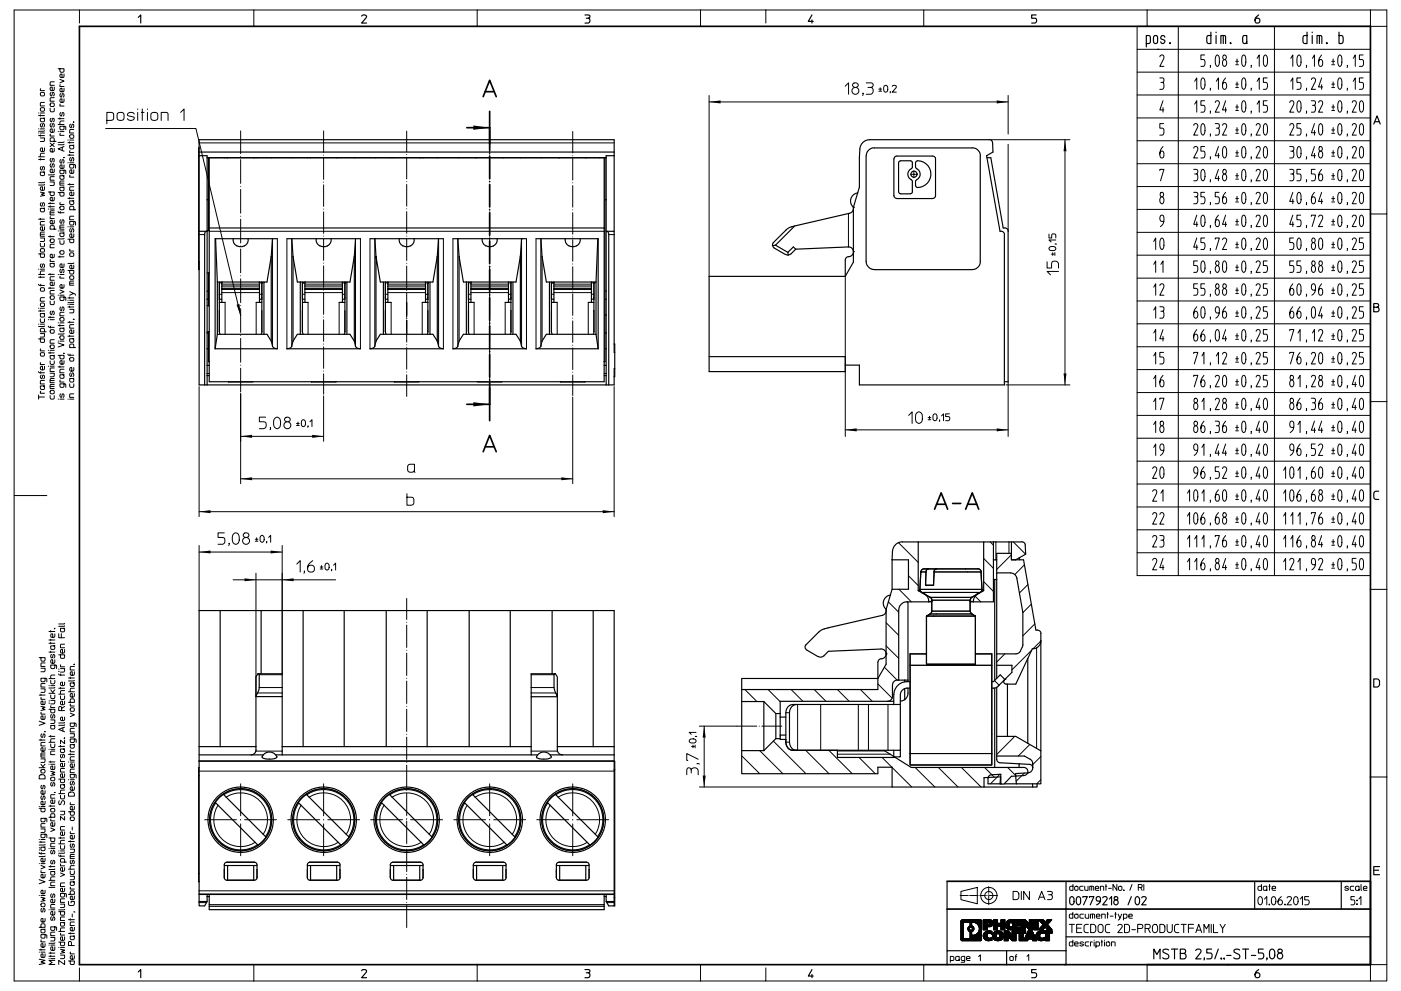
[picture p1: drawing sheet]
<svg xmlns="http://www.w3.org/2000/svg" width="420mm" height="297mm" viewBox="0 0 420 297" stroke-linecap="round" stroke-linejoin="round" font-family="sans-serif">
<g fill="none" stroke="#000" stroke-width=".3">
<path d="M23.8 3h-19.6v145.5h9.8M76.1 3h-52.3v3.9M143.1 3h-67v4.9M210 3h-66.9v4.9M210 3v4.9M210 3h66.9M229.6 3v3.9M340.9 7.9h69.9v164.6h-69.9zM340.9 14.8h69.9M343.9 3h-67v4.9M343.9 3v4.9M343.9 3h71.8v4.9"/>
<path d="M347.7 17a.69 .69 0 0 1 1-.4 .69 .69 0 0 1 .1 1.1l-1.1 2.2h1.2M353.2 7.9v164.6M361.1 16.5h-1.1v1.3h.8a1.35 1.35 0 0 1 0 2.1h-.8M362.9 19.6l-.1 .6M364.6 16.7l.4-.2a2.99 2.99 0 0 1 .2 3.3l-.3 .1a2.62 2.62 0 0 1-.3-3.2zM366.7 16.7a.59 .59 0 0 1 .8 .1 .59 .59 0 0 1 0 .8 .59 .59 0 0 1-.8 0zM367 17.8a1.14 1.14 0 0 0-.5 1.1 1.14 1.14 0 0 0 .7 1l.5-.8a1.12 1.12 0 0 0-.5-1.3M370.5 19.4h.8M370.5 18.4h.8M370.8 17.7v1.3M372.5 16.7l.4-.2a2.92 2.92 0 0 1 .2 3.3l-.3 .1a2.52 2.52 0 0 1-.4-3zM375.1 19.6l-.1 .6"/>
<path d="M376.9 17.5l.6-1v3.4M379.1 16.6l.3-.1a2.83 2.83 0 0 1 .2 3.3l-.3 .1a2.92 2.92 0 0 1-.2-3.3zM382.1 7.9v164.6M387 17.5l.6-1v3.4M389.1 16.7l.4-.2a2.99 2.99 0 0 1 .1 3.3l-.2 .1a2.62 2.62 0 0 1-.3-3.2zM391.7 19.6l-.1 .6M393.5 17.5l.6-1v3.4M396.2 16.5a2.51 2.51 0 0 0-.5 3.4 1.1 1.1 0 0 0 .9-.8 1.1 1.1 0 0 0-.4-1.2h-.6l-.3 .8M399.2 19.4h.9M399.2 18.4h.9M399.7 17.7v1.3M401.3 16.7l.4-.2a2.99 2.99 0 0 1 .2 3.3l-.3 .1a2.62 2.62 0 0 1-.3-3.2z"/>
<path d="M403.9 19.6l-.1 .6M405.7 17.5l.6-1v3.4M408.7 16.5h-1.2v1.3h.8a1.35 1.35 0 0 1 0 2.1h-.8M410.8 3v4.9h4.9v56.2h-4.9M11.6 39.9h.1M11.6 38.6h.1M11.6 34.6h1.7M11.6 33.9h.1M12.1 34.4v.4M12.1 39.9h1.2M12.1 38.6h1.2M12.1 33.9h1.2"/>
<path d="M12.2 26.6l-.1 .6h1.2M12.3 32.3h.7a.56 .56 0 0 1 .4 .5 .56 .56 0 0 1-.4 .5h-.5a.61 .61 0 0 1-.2-1zM12.3 27.7h.7a.56 .56 0 0 1 .4 .5 .56 .56 0 0 1-.4 .5h-.5a.61 .61 0 0 1-.2-1zM12.4 37a.48 .48 0 0 0-.3 .6 .48 .48 0 0 0 .5 .4l.3-.9a.53 .53 0 0 1 .5 .4 .53 .53 0 0 1-.3 .6M13.3 39.2l-.2 .1h-1.5M13.3 35.3l-1.2 .2 .1 .9h1l.1-.6-.2-.3M13.3 30.7h-1l-.2 .2v.8h1.2M15 32.5v.6l.4 .4 .8-.1 .1-.9M15.2 30.9h.7a.56 .56 0 0 1 .4 .5 .56 .56 0 0 1-.4 .5h-.5a.61 .61 0 0 1-.2-1zM15.3 37a.48 .48 0 0 0-.3 .6 .48 .48 0 0 0 .6 .4l.2-.9a.53 .53 0 0 1 .5 .4 .53 .53 0 0 1-.3 .6M15.3 35.5a.48 .48 0 0 0-.3 .5 .48 .48 0 0 0 .6 .4l.2-.9a.53 .53 0 0 1 .5 .4 .53 .53 0 0 1-.3 .6M15.3 27.7a.48 .48 0 0 0-.3 .6 .48 .48 0 0 0 .6 .3l.2-.9a.53 .53 0 0 1 .5 .5 .53 .53 0 0 1-.3 .5"/>
<path d="M16.3 38.6l-.1 .9-.8 .2a.55 .55 0 0 1-.4-.7 .55 .55 0 0 1 .7-.4v1.1M16.3 29.3h-1l-.3 .2v.8h1.3M16.3 26.1l-.1 .9-.8 .2a.55 .55 0 0 1-.4-.7 .55 .55 0 0 1 .7-.4v1.1M16.3 24.5h-1l-.3 .3v.8h1.3M17.4 20.6h1.8l-.1 .9-1 .1-.1-1M17.4 39.4h.1M17.4 37.3h1.8M17.4 35.6h1.8M18 23.8l1.2 .5-1.2 .5M18 35.3v.4M18 39.4h1.2M18.1 40l-.1 .6h1.2"/>
<path d="M18.1 31.2l-.1 .6h1.2M18.1 25.4l-.1 .5h1.2M18.2 33.7a.53 .53 0 0 0-.3 .6 .53 .53 0 0 0 .6 .4l.2-.9a.54 .54 0 0 1 .5 .4 .54 .54 0 0 1-.3 .6M18.2 28a.48 .48 0 0 0-.3 .6 .48 .48 0 0 0 .6 .4l.2-.9a.53 .53 0 0 1 .6 .4 .53 .53 0 0 1-.4 .6M19.2 37.8l-.1 1h-1l-.1-1h1.4l.3 .2v.9M19.2 36.3h-1.1l-.1 1M19.2 29.6l-.1 .9-.8 .2a.55 .55 0 0 1-.3-.7 .55 .55 0 0 1 .6-.4v1.1M19.2 26.5l-.1 .9-.8 .1a.55 .55 0 0 1-.3-.6 .55 .55 0 0 1 .6-.4v1M19.2 22.2l-.1 .9-.8 .1a.55 .55 0 0 1-.3-.6 .55 .55 0 0 1 .6-.4v1M21.2 37.2a.48 .48 0 0 0-.4 .6 .48 .48 0 0 0 .6 .3l.3-.9a.53 .53 0 0 1 .5 .5 .53 .53 0 0 1-.3 .6M22 36.5l.1 .2zM22.1 38.8h-1l-.2 .2v.9h1.2"/>
<path d="M31.7 38.5h27l13.4 56.1M32 36.1h1.3a.72 .72 0 0 0 .8-.7l-.1-1.4-.7-.3h-1.3v3.4M35.2 34a1.22 1.22 0 0 1 2 .4v1a1.1 1.1 0 0 1-1.1 .7 1.1 1.1 0 0 1-1-.7zM40.3 34.2a1.04 1.04 0 0 0-1.2-.6 1.04 1.04 0 0 0-.8 1l1.9 .5a1.03 1.03 0 0 1-.8 1.1 1.03 1.03 0 0 1-1.2-.6M41.3 32.7v.1M41.3 33.7v2.4M42.3 33.7h.9M42.7 32.7v3.4M44.2 32.7v.1M44.2 33.7v2.4M45.3 34a1.22 1.22 0 0 1 2 .4v1a1.1 1.1 0 0 1-1 .7 1.1 1.1 0 0 1-1.1-.7zM48.3 36.1v-2.4h1.5l.5 .2 .1 2.2"/>
<path d="M54.2 33.7l1-1v3.4M212.6 30.5h89.6M212.6 28.6v54.2M253.4 25.9l1-1.1v3.5M255.8 25.1a.83 .83 0 0 1 1.2-.2 .83 .83 0 0 1 0 1.2 .83 .83 0 0 1-1.2-.2l-.2-.2zM256.3 26.2a1.05 1.05 0 0 0-.7 1.6 1.05 1.05 0 0 0 1.7 0 1.05 1.05 0 0 0-.7-1.6M258.8 28l-.2 .6M259.7 24.8l1.7 .1a.7 .7 0 0 1 .3 .8 .7 .7 0 0 1-.6 .5 1.06 1.06 0 0 1 .7 1.1 1.06 1.06 0 0 1-.8 1h-1.3M260.2 26.2h.9M263.5 27.3h.8M263.5 26.7h.8M263.9 26.3v.8"/>
<path d="M265 25.8a.62 .62 0 0 1 .8-.2 .62 .62 0 0 1 .3 .7v.6a.63 .63 0 0 1-.6 .7 .63 .63 0 0 1-.6-.7zM266.9 27.5l-.1 .3M267.5 25.9a.6 .6 0 0 1 .7-.3 .6 .6 0 0 1 .4 .7l-1.1 1.3h1.2M302.2 28.6v11.6M340.9 35.3h69.9M340.9 28.5h69.9M340.9 21.6h69.9M347.7 23.4h.8a.74 .74 0 0 1 .4 .6 .74 .74 0 0 1-.4 .7 1.45 1.45 0 0 1 0 2.1h-.8M348 24.7h.5M348.7 30.2l-1 2.7h1.2M348.7 32.2v1.4M348.8 37h-1.1v1.4h.8a1.39 1.39 0 0 1 0 2.1h-.8"/>
<path d="M357.9 37.6a.65 .65 0 0 1 .8-.5 .65 .65 0 0 1 .4 .8l-1.2 2.6h1.2M358.1 24.4l.7-1v3.4M358.1 31.2l.7-1v3.4M360.4 23.4h.3a2.85 2.85 0 0 1 .1 3.3l-.2 .1a2.99 2.99 0 0 1-.2-3.4zM360.4 37.1l.3-.1a2.92 2.92 0 0 1 .1 3.4h-.4a3.4 3.4 0 0 1 0-3.3zM361.1 30.2h-1.1v1.4h.8a1.35 1.35 0 0 1 0 2h-.8M362.9 26.5l-.1 .6M362.9 33.4l-.1 .6M364.3 30.7a.69 .69 0 0 1 1-.4 .69 .69 0 0 1 .1 1.1l-1.1 2.2h1.2M364.3 37h.8a.77 .77 0 0 1 .5 .7 .77 .77 0 0 1-.4 .7 1.45 1.45 0 0 1-.1 2.1h-.8M364.6 24.4l.7-1v3.4M364.6 38.4h.6"/>
<path d="M366.5 37.6a.65 .65 0 0 1 .8-.5 .65 .65 0 0 1 .4 .8l-1.2 2.6h1.2M367.4 23.4a2.51 2.51 0 0 0-.4 3.4 1.08 1.08 0 0 0 .7-1.1 1.08 1.08 0 0 0-.7-1l-.4 .3-.1 .6M367.4 30.2l-.9 2.7h1.2M367.4 32.2v1.4M370.5 26.2h.8M370.5 25.2h.8M370.5 33.1h.8M370.5 32.1h.8M370.5 40h.8M370.5 38.9h.8M370.8 24.5v1.4M370.8 31.4v1.4"/>
<path d="M370.8 38.2v1.4M372.6 23.4h.3a2.85 2.85 0 0 1 .2 3.3l-.3 .1a2.99 2.99 0 0 1-.2-3.4zM372.6 30.3l.3-.1a2.89 2.89 0 0 1 .2 3.3l-.3 .1a2.96 2.96 0 0 1-.2-3.3zM372.6 37.1l.3-.1a2.92 2.92 0 0 1 .2 3.4h-.5a3.4 3.4 0 0 1 0-3.3zM375.1 26.5l-.1 .6M375.1 33.4l-.1 .6M376.6 37.6a.65 .65 0 0 1 .8-.6 .65 .65 0 0 1 .4 .9l-1.2 2.6h1.2M376.9 24.4l.6-1v3.4M376.9 31.2l.6-1v3.4M379.1 37.1l.3-.1a2.68 2.68 0 0 1 0 3.5l-.3-.1a3.4 3.4 0 0 1 0-3.3zM379.9 23.4h-1.2v1.3h.8a1.33 1.33 0 0 1 0 2.1h-.8M379.9 30.2h-1.2v1.4h.8a1.29 1.29 0 0 1 0 2h-.8"/>
<path d="M386.6 30.7a.69 .69 0 0 1 1.1-.4 .69 .69 0 0 1 .1 1.1l-1.2 2.2h1.3M386.6 37.6a.65 .65 0 0 1 .9-.6 .65 .65 0 0 1 .4 .9l-1.3 2.6h1.3M387 24.4l.6-1v3.4M389.2 30.3l.3-.1a2.96 2.96 0 0 1 .1 3.3l-.2 .1a2.89 2.89 0 0 1-.2-3.3zM389.9 23.4h-1.1v1.3h.8a1.39 1.39 0 0 1 0 2.1h-.8M389.9 37h-1.1v1.4h.8a1.39 1.39 0 0 1 0 2.1h-.8M391.7 26.5l-.1 .6M391.7 33.4l-.1 .6M393.1 23.8a.64 .64 0 0 1 .8-.4 .64 .64 0 0 1 .5 .8l-1.3 2.6h1.3M393.1 30.2h.8a.75 .75 0 0 1 .5 .7 .75 .75 0 0 1-.5 .7 1.37 1.37 0 0 1 0 2h-.8M393.5 31.6h.4M394.1 37l-1 2.8h1.3"/>
<path d="M394.1 39.1v1.4M395.3 30.7a.69 .69 0 0 1 1-.4 .69 .69 0 0 1 .1 1.1l-1.1 2.2h1.2M395.5 37.3l.5-.3a2.92 2.92 0 0 1 .1 3.4l-.2 .1a2.67 2.67 0 0 1-.4-3.2zM396.2 23.4l-.9 2.7h1.2M396.2 25.4v1.4M399.2 26.2h.9M399.2 25.2h.9M399.2 33.1h.9M399.2 32.1h.9M399.2 40h.9M399.2 38.9h.9M399.7 24.5v1.4"/>
<path d="M399.7 31.4v1.4M399.7 38.2v1.4M401.5 23.4h.4a2.99 2.99 0 0 1-.2 3.4h-.1a2.92 2.92 0 0 1-.1-3.4zM401.5 30.3l.2-.1a2.96 2.96 0 0 1 .2 3.3l-.3 .1a2.89 2.89 0 0 1-.1-3.3zM401.5 37.1l.2-.1a2.99 2.99 0 0 1 .2 3.4l-.3 .1a2.92 2.92 0 0 1-.1-3.4zM403.9 26.5l-.1 .6M403.9 33.4l-.1 .6M405.4 30.7a.69 .69 0 0 1 1-.4 .69 .69 0 0 1 .1 1.1l-1.1 2.2h1.2M405.4 37.6a.65 .65 0 0 1 .8-.6 .65 .65 0 0 1 .4 .9l-1.2 2.6h1.2M405.7 24.4l.6-1v3.4M407.8 30.4l.4-.2a2.89 2.89 0 0 1 .1 3.3l-.2 .1a2.67 2.67 0 0 1-.3-3.2zM407.8 37.3l.4-.3a2.92 2.92 0 0 1 .1 3.4l-.2 .1a2.67 2.67 0 0 1-.3-3.2z"/>
<path d="M408.7 23.4h-1.2v1.3h.8a1.39 1.39 0 0 1 0 2.1h-.8M11.6 47.8h1.7M11.6 47h1.7M11.6 40.6h1.7M12.1 57.6l1.2 .3-.8 .3 .8 .4-1.2 .2M12.1 41.3h1.2l-.1 1.1h-1.1M12.1 40.4v.4M12.1 47.5v.5M12.4 49.9a.48 .48 0 0 0-.3 .6 .48 .48 0 0 0 .5 .3l.3-.9a.53 .53 0 0 1 .5 .5 .53 .53 0 0 1-.3 .6M13.3 56v.9l-.8 .1a.55 .55 0 0 1-.4-.6 .55 .55 0 0 1 .6-.4v1M13.3 55.3l-.2 .2h-1.5M13.3 54.6l-.2 .1h-1.5"/>
<path d="M13.3 51.5l-1.2 .1 .1 1h1l.1-.6-.2-.4M13.3 45.9l-1 .1-.2 1M13.3 44.3v1l-.8 .1a.55 .55 0 0 1-.4-.7 .55 .55 0 0 1 .6-.4v1.1M14.5 57.5h1.8l-.1 1-1 .1-.2-1.1M15 54.5h1.3l-.2 1.1h-1.1M15 42.9l1.3 1.1M15.1 40.2l-.1 .6h1.3M15.3 49.1a.48 .48 0 0 0-.3 .5 .48 .48 0 0 0 .6 .4l.2-.9a.53 .53 0 0 1 .5 .4 .53 .53 0 0 1-.3 .6M15.3 47.5a.48 .48 0 0 0-.3 .6 .48 .48 0 0 0 .6 .3l.2-.9a.53 .53 0 0 1 .5 .4 .53 .53 0 0 1-.3 .6M16.3 59.1l-.1 .9-.8 .2a.55 .55 0 0 1-.4-.7 .55 .55 0 0 1 .7-.4v1.1M16.3 52.9h-1l-.3 .3v.8h1.3M16.3 52.2l-.3 .2h-1.5"/>
<path d="M16.3 50.7l-.1 .9-.8 .1a.55 .55 0 0 1-.4-.6 .55 .55 0 0 1 .7-.4v1M16.3 44.5l-.1 .9-.8 .1a.55 .55 0 0 1-.4-.6 .55 .55 0 0 1 .7-.4v1M16.3 42.4l-.2-1.1h-.9l-.2 1.1h1.8M16.3 42.9l-1.3 1.1M17.4 57.7h1.8l-.1 .9-1 .1-.1-1M18 54.9h1.2M18.2 47.8a.48 .48 0 0 0-.3 .6 .48 .48 0 0 0 .6 .4l.2-.9a.53 .53 0 0 1 .6 .4 .53 .53 0 0 1-.4 .6M18.7 44.1v1M19.1 47.2l.1 .1zM19.2 47.2h.1M19.2 56l-1.2 .1 .1 1h1l.1-.6-.3-.4M19.2 54.3h-1l-.2 .2v1h1.2"/>
<path d="M19.2 52.6l-1.2 .1 .1 1h1l.1-.6-.3-.4M19.2 51l-.2 1-.9-.1-.1-.9h1.4l.3 .1v1M19.2 49.4l-.1 .9-.8 .2a.55 .55 0 0 1-.3-.7 .55 .55 0 0 1 .6-.4v1.1M19.2 43.9l-1.8 .7 1.8 .7M19.2 43.2l-.3 .2h-1.5M19.2 42.5l-.3 .2h-1.5M20.4 59.4h1.7M20.4 55.3h1.7M20.4 48.8h.1M20.4 46.5h1.7M20.4 42.8h1.7M20.4 42h.1"/>
<path d="M20.9 42.5v.4M20.9 46.2v.5M20.9 55v.5M20.9 59.2v.4M20.9 48.8h1.2M20.9 42h1.2M21 52.5l-.1 .6h1.2M21 45.2l-.1 .5h1.2M21.1 40.4h.7a.56 .56 0 0 1 .3 .5 .56 .56 0 0 1-.3 .5h-.6a.62 .62 0 0 1-.1-1zM21.2 47.2a.49 .49 0 0 0-.4 .6 .49 .49 0 0 0 .6 .4l.3-.9a.52 .52 0 0 1 .5 .4 .52 .52 0 0 1-.3 .6M22.1 57.6l-.1 .9-.8 .1a.55 .55 0 0 1-.3-.6 .55 .55 0 0 1 .6-.4v1M22.1 56h-1l-.2 .3v.7h1.2"/>
<path d="M22.1 50.9l-.1 1-.8 .1a.55 .55 0 0 1-.3-.7 .55 .55 0 0 1 .6-.4v1.1M22.1 49.3l-.1 1h-1l-.1-1h1.4l.3 .2v.9M22.1 43.5l-1.2 .1 .1 .9h1l.1-.5-.3-.4M59.5 46.8h.2M59.7 42.8h124.4M297.1 41.9h23.6M302.2 43.2v26.1M319.3 41.9v73.5M340.9 55.9h69.9M340.9 49.1h69.9M340.9 42.2h69.9M347.7 51.1v-.3h1.2l-1 3.4"/>
<path d="M348.1 57.7a.63 .63 0 0 1 .8 .6 .63 .63 0 0 1-.8 .6l-.3-.4zM348.2 59a1.14 1.14 0 0 0-.5 1.1 1.14 1.14 0 0 0 .8 1l.3-.5 .1-.8-.5-.8M348.7 43.9a2.48 2.48 0 0 0-.5 3.4 1.13 1.13 0 0 0 .8-.8 1.13 1.13 0 0 0-.3-1.1h-.7l-.3 .7M357.9 44.4a.69 .69 0 0 1 1-.4 .69 .69 0 0 1 .1 1.1l-1.1 2.2h1.2M357.9 50.8h.7a.74 .74 0 0 1 .5 .6 .74 .74 0 0 1-.4 .7 1.34 1.34 0 0 1-.1 2.1h-.7M357.9 57.6h.7a.72 .72 0 0 1 .5 .7 .72 .72 0 0 1-.4 .7 1.37 1.37 0 0 1-.1 2.1h-.7M358.1 52.1h.6M358.1 59h.6M360.4 50.9l.3-.1a2.92 2.92 0 0 1 .1 3.3l-.2 .1a2.92 2.92 0 0 1-.2-3.3zM361.1 43.9h-1.1v1.4h.8a1.35 1.35 0 0 1 0 2h-.8M361.1 57.6h-1.1v1.4h.8a1.39 1.39 0 0 1 0 2.1h-.8M362.9 40.2l-.1 .6"/>
<path d="M362.9 47.1l-.1 .6M362.9 53.9l-.1 .6M365.3 43.9l-1 2.8h1.2M365.3 50.8l-1 2.7h1.2M365.3 46v1.3M365.3 52.8v1.4M365.4 57.6h-1.1v1.4h.8a1.39 1.39 0 0 1 0 2.1h-.8M366.7 51a.59 .59 0 0 1 .8 0 .59 .59 0 0 1 0 .9 .59 .59 0 0 1-.8 0zM366.9 44l.2-.1a2.8 2.8 0 0 1 .2 3.4h-.2a2.99 2.99 0 0 1-.2-3.3zM367 52.1a1.14 1.14 0 0 0-.5 1.1 1.14 1.14 0 0 0 .7 1l.5-.8a1.12 1.12 0 0 0-.5-1.3M367.4 57.6a2.51 2.51 0 0 0-.4 3.5 1.08 1.08 0 0 0 .7-1.1 1.08 1.08 0 0 0-.7-1l-.4 .3-.1 .6M370.5 46.8h.8"/>
<path d="M370.5 45.8h.8M370.5 53.7h.8M370.5 52.7h.8M370.5 59.5h.8M370.8 45.1v1.4M370.8 52v1.3M370.8 58.8v1.4M372.6 44l.3-.1a2.89 2.89 0 0 1 .2 3.4h-.3a2.99 2.99 0 0 1-.2-3.3zM372.6 50.9l.3-.1a2.92 2.92 0 0 1 .2 3.3l-.3 .1a2.92 2.92 0 0 1-.2-3.3zM372.6 57.7l.3-.1a2.85 2.85 0 0 1 .2 3.4l-.3 .1a2.99 2.99 0 0 1-.2-3.4zM375.1 40.2l-.1 .6M375.1 47.1l-.1 .6"/>
<path d="M375.1 53.9l-.1 .6M376.6 44.4a.64 .64 0 0 1 .8-.5 .64 .64 0 0 1 .4 .9l-1.2 2.5h1.2M376.6 51.3a.69 .69 0 0 1 1-.5 .69 .69 0 0 1 .1 1.2l-1.1 2.2h1.2M376.6 58.1a.64 .64 0 0 1 .8-.5 .64 .64 0 0 1 .4 .9l-1.2 2.6h1.2M379.1 44l.3-.1a2.8 2.8 0 0 1 .2 3.4h-.3a2.99 2.99 0 0 1-.2-3.3zM379.1 50.9l.3-.1a2.83 2.83 0 0 1 .2 3.3l-.3 .1a2.92 2.92 0 0 1-.2-3.3zM379.1 57.7l.3-.1a2.76 2.76 0 0 1 .2 3.4l-.3 .1a2.99 2.99 0 0 1-.2-3.4zM386.6 43.9h.8a.75 .75 0 0 1 .5 .7 .75 .75 0 0 1-.4 .7 1.35 1.35 0 0 1-.1 2h-.8M386.6 50.8h.8a.75 .75 0 0 1 .5 .6 .75 .75 0 0 1-.4 .7 1.37 1.37 0 0 1-.1 2.1h-.8M387 45.3h.5M387 52.1h.5M387.6 57.6l-1 2.8h1.3"/>
<path d="M387.6 59.7v1.4M389.2 44l.3-.1a2.96 2.96 0 0 1 .1 3.4h-.2a2.92 2.92 0 0 1-.2-3.3zM389.2 57.7h.4a2.99 2.99 0 0 1-.1 3.4h-.1a2.92 2.92 0 0 1-.2-3.4zM389.9 50.8h-1.1v1.3h.8a1.35 1.35 0 0 1 0 2.1h-.8M391.7 40.2l-.1 .6M391.7 47.1l-.1 .6M391.7 53.9l-.1 .6M394.1 43.9l-1 2.8h1.3M394.1 57.6a2.51 2.51 0 0 0-.5 3.5 1.08 1.08 0 0 0 .8-1.1 1.08 1.08 0 0 0-.8-1l-.3 .3-.2 .6M394.1 46v1.3M394.3 50.8h-1.2v1.3h.8a1.35 1.35 0 0 1 0 2.1h-.8M395.6 44a.63 .63 0 0 1 .8 .6 .63 .63 0 0 1-.8 .6l-.2-.4z"/>
<path d="M395.8 45.3a1.11 1.11 0 0 0-.5 1.1 1.11 1.11 0 0 0 .8 .9l.4-.7a1.12 1.12 0 0 0-.5-1.3M396.2 50.8a2.51 2.51 0 0 0-.5 3.4 1.1 1.1 0 0 0 .9-.9 1.1 1.1 0 0 0-.4-1.1h-.6l-.3 .8M396.2 57.6l-.9 2.8h1.2M396.2 59.7v1.4M399.2 46.8h.9M399.2 45.8h.9M399.2 53.7h.9M399.2 52.7h.9M399.2 59.5h.9M399.7 45.1v1.4M399.7 52v1.3M399.7 58.8v1.4"/>
<path d="M401.5 44l.2-.1a2.96 2.96 0 0 1 .2 3.4h-.3a2.92 2.92 0 0 1-.1-3.3zM401.5 50.9l.2-.1a2.99 2.99 0 0 1 .2 3.3l-.3 .1a2.85 2.85 0 0 1-.1-3.3zM401.5 57.7h.4a2.99 2.99 0 0 1-.2 3.4h-.1a2.92 2.92 0 0 1-.1-3.4zM403.9 40.2l-.1 .6M403.9 47.1l-.1 .6M403.9 53.9l-.1 .6M405.4 44.4a.64 .64 0 0 1 .8-.5 .64 .64 0 0 1 .4 .9l-1.2 2.5h1.2M405.4 51.3a.69 .69 0 0 1 1-.5 .69 .69 0 0 1 .1 1.2l-1.1 2.2h1.2M405.4 58.1a.64 .64 0 0 1 .8-.5 .64 .64 0 0 1 .4 .9l-1.2 2.6h1.2M407.8 44.2l.4-.3a2.89 2.89 0 0 1 .1 3.4h-.2a2.67 2.67 0 0 1-.3-3.1zM407.8 51l.4-.2a2.92 2.92 0 0 1 .1 3.3l-.2 .1a2.67 2.67 0 0 1-.3-3.2zM407.8 57.9l.5-.2a2.92 2.92 0 0 1-.1 3.4h-.1a2.67 2.67 0 0 1-.3-3.2z"/>
<path d="M11.6 76.1h1.7v.9l-1 .1-.2-1M11.6 65.7h1.7M12.1 72.9v.7l.4 .4 .8-.2v-.9M12.1 71.3h1.2l-.1 1.1h-1.1M12.1 65.4v.5M12.1 70.2h1.2M12.3 74.5h.7a.56 .56 0 0 1 .4 .5 .56 .56 0 0 1-.4 .6h-.5a.61 .61 0 0 1-.2-1.1zM12.4 79.1a.53 .53 0 0 0-.3 .6 .53 .53 0 0 0 .5 .4l.3-1a.54 .54 0 0 1 .5 .5 .54 .54 0 0 1-.3 .5M12.4 60.7a.53 .53 0 0 0-.3 .6 .53 .53 0 0 0 .5 .5l.3-1a.54 .54 0 0 1 .5 .4 .54 .54 0 0 1-.3 .6M13.3 69.6h-1l-.2 .2v1h1.2M13.3 68v.9l-.8 .1a.55 .55 0 0 1-.4-.6 .55 .55 0 0 1 .6-.4v1M13.3 66.4h-1l-.2 .3v.7h1.2"/>
<path d="M13.3 62.3l-1.2 .1 .1 1h1l.1-.6-.2-.4M14.5 70.9h1.8M14.5 62.6h.1M14.5 61.9h1.8M14.5 61h1.8M15 60.7v.4M15 61.7v.4M15 70.6v.5M15 63.8h1.3M15 62.6h1.3M15.1 77.8l-.1 .5h1.3M15.1 64.9l-.1 .6h1.3"/>
<path d="M15.2 71.6h.7a.56 .56 0 0 1 .4 .5 .56 .56 0 0 1-.4 .6h-.5a.62 .62 0 0 1-.2-1.1zM16.3 78.9h-1.3l.2 1h1l.1-.5-.3-.5M16.3 76.2l-.1 .9-.8 .2a.55 .55 0 0 1-.4-.7 .55 .55 0 0 1 .7-.4v1.1M16.3 73.2h-1l-.3 .2v.9h1.3M16.3 68.7l-.2-1h-.9l-.2 1h1.8M16.3 66l-.1 1-.8 .1a.55 .55 0 0 1-.4-.7 .55 .55 0 0 1 .7-.4v1.1M16.3 63.2h-1l-.3 .2v1h1.3M17.4 63.4l.2 .3h1.6M17.4 77h1.8M17.4 69.2h.1M18 72.1v.7l.3 .4 .8-.1 .1-1M18 76.7v.4"/>
<path d="M18 69.2h1.2M18 68.1h1.2M18.1 60.7l-.1 .6h1.2M18.1 63.4v.5M18.1 75.2l.7-.1a.56 .56 0 0 1 .4 .6 .56 .56 0 0 1-.4 .5h-.5a.62 .62 0 0 1-.2-1zM18.1 61.8h.7a.56 .56 0 0 1 .4 .5 .56 .56 0 0 1-.4 .6h-.5a.61 .61 0 0 1-.2-1.1zM18.2 65.9a.53 .53 0 0 0-.3 .6 .53 .53 0 0 0 .6 .4l.2-1a.54 .54 0 0 1 .5 .4 .54 .54 0 0 1-.3 .6M19.2 79.1l-.1 .9-.8 .1a.55 .55 0 0 1-.3-.6 .55 .55 0 0 1 .6-.4v1M19.2 71.4l-.3 .2h-1.5M19.2 69.7l-1.2 .1 .1 1h1l.1-.6-.3-.4M19.2 67.4h-1l-.2 .3v1h1.2M20.4 71.7h1.7l-.1 .9-.9 .1-.2-1"/>
<path d="M20.4 68h.1M20.9 68h1.2M21 74.7l-.1 .5h1.2M21.1 75.8h.7a.57 .57 0 0 1 .3 .5 .57 .57 0 0 1-.3 .5h-.6a.59 .59 0 0 1-.1-1zM21.2 68.5a.53 .53 0 0 0-.3 .6 .53 .53 0 0 0 .5 .4l.3-1a.54 .54 0 0 1 .5 .5 .54 .54 0 0 1-.3 .6M22.1 79.5l-.1 .9-.8 .1a.55 .55 0 0 1-.3-.6 .55 .55 0 0 1 .6-.4v1M22.1 78.8l-.2 .1h-1.5M22.1 70.1l-.1 .9-.8 .2a.55 .55 0 0 1-.3-.7 .55 .55 0 0 1 .6-.4v1.1M22.1 66.4l-.2 1-.9-.1-.1-.9h1.4l.3 .1v.9M22.1 64.8h-1l-.2 .3v.8h1.2M22.1 62.9l-.2-1.1h-.8l-.2 1.1h1.7M22.1 60.1l-1.2 .1 .1 1h1l.1-.6-.3-.4"/>
<path d="M59.5 78.4h.2M59.7 70.3h1.6M62.7 69.3h118.4M81.7 71.5v32.3M83.1 71.5v33M86 71.5v33M87.5 71.5v32.3M106.6 71.5v32.3M108.1 71.5v33M110.9 71.5v33M112.4 71.5v32.3M131.5 71.5v32.3"/>
<path d="M132.9 71.5v33M135.8 71.5v33M137.2 71.5v32.3M156.4 71.5v32.3M157.8 71.5v33M160.7 71.5v33M162.1 71.5v32.3M182.5 70.3h1.6M254.4 64v10M313.9 78.5v1.8h1.3v-1.2a1.08 1.08 0 0 1 1.1-.8 1.08 1.08 0 0 1 1 .8v1.2M314.5 70.2v1.1h.8v-.7a.64 .64 0 0 1 .6-.5 .64 .64 0 0 1 .6 .5v.7M314.7 74a1.11 1.11 0 0 1 1.8 .5 1.17 1.17 0 0 1-2 0z"/>
<path d="M315.2 76.2h.8M315.6 75.7v.8M316.2 75.7v.8M316.4 73.1l.3 .1M316.5 71.9h-2l.6 .6M340.9 76.5h69.9M340.9 69.6h69.9M340.9 62.8h69.9M345.9 72.4l.6-1.1v3.5M345.9 79.2l.6-1v3.4M348 79.2l.7-1v3.4M348.1 71.4l.3-.1a2.99 2.99 0 0 1 .1 3.4l-.2 .1a2.92 2.92 0 0 1-.2-3.4z"/>
<path d="M348.9 66.4h-.7a1.03 1.03 0 0 1-.5-1.1 1.03 1.03 0 0 1 .8-.8 2.42 2.42 0 0 1-.6 3.4M358.8 64.5l-.9 2.7h1.2M358.8 71.3l-.9 2.8h1.2M358.8 66.5v1.4M358.8 73.4v1.4M359 78.2h-1.1v1.4h.7a1.29 1.29 0 0 1 0 2h-.7M360.4 64.6l.3-.1a2.89 2.89 0 0 1 .1 3.3l-.2 .1a2.96 2.96 0 0 1-.2-3.3zM360.4 78.3l.3-.1a2.89 2.89 0 0 1 .1 3.4h-.2a2.96 2.96 0 0 1-.2-3.3zM361.1 71.3h-1.1v1.4h.8a1.39 1.39 0 0 1 0 2.1h-.8M362.9 60.8l-.1 .6M362.9 67.7l-.1 .6M362.9 74.5l-.1 .6"/>
<path d="M364.3 71.7v-.4h1.2l-1 3.5M364.7 78.3a.63 .63 0 0 1 .8 .6 .63 .63 0 0 1-.8 .6l-.3-.4zM364.8 79.6a1.11 1.11 0 0 0-.5 1.1 1.11 1.11 0 0 0 .8 .9l.3-.4 .1-.8-.4-.8M365.3 64.5a2.48 2.48 0 0 0-.5 3.4 1.12 1.12 0 0 0 .9-.8 1.12 1.12 0 0 0-.4-1.2h-.7l-.3 .8M366.5 71.9a.65 .65 0 0 1 .8-.6 .65 .65 0 0 1 .4 .9l-1.2 2.6h1.2M366.9 78.3l.2-.1a2.8 2.8 0 0 1 .2 3.4h-.2a2.96 2.96 0 0 1-.2-3.3zM367.4 64.5l-.9 2.7h1.2M367.4 66.5v1.4M370.5 60.5h.8M370.5 67.4h.8M370.5 66.4h.8M370.5 74.3h.8"/>
<path d="M370.5 73.2h.8M370.8 65.7v1.4M370.8 72.5v1.4M370.8 79.4v1.4M372.6 64.6l.3-.1a2.89 2.89 0 0 1 .2 3.3l-.3 .1a2.96 2.96 0 0 1-.2-3.3zM372.6 71.4l.3-.1a2.92 2.92 0 0 1 .2 3.4l-.3 .1a2.99 2.99 0 0 1-.2-3.4zM372.6 78.3l.3-.1a2.89 2.89 0 0 1 .2 3.4h-.3a2.96 2.96 0 0 1-.2-3.3zM375.1 60.8l-.1 .6M375.1 67.7l-.1 .6M375.1 74.5l-.1 .6M376.6 65a.69 .69 0 0 1 1-.4 .69 .69 0 0 1 .1 1.1l-1.1 2.2h1.2M376.6 71.9a.65 .65 0 0 1 .8-.6 .65 .65 0 0 1 .4 .9l-1.2 2.6h1.2"/>
<path d="M376.6 78.7a.64 .64 0 0 1 .8-.5 .64 .64 0 0 1 .4 .9l-1.2 2.5h1.2M379.1 64.6l.3-.1a2.8 2.8 0 0 1 .2 3.3l-.3 .1a2.96 2.96 0 0 1-.2-3.3zM379.1 71.4l.3-.1a2.68 2.68 0 0 1 0 3.5h-.1a2.99 2.99 0 0 1-.2-3.4zM379.9 78.2h-1.2v1.4h.8a1.29 1.29 0 0 1 0 2h-.8M387.6 64.5l-1 2.7h1.3M387.6 66.5v1.4M387.8 71.3h-1.2v1.4h.8a1.39 1.39 0 0 1 0 2.1h-.8M387.8 78.2h-1.2v1.4h.8a1.35 1.35 0 0 1 0 2h-.8M389.2 71.4l.3-.1a2.99 2.99 0 0 1 .1 3.4l-.2 .1a2.92 2.92 0 0 1-.2-3.4zM389.9 64.5h-1.1v1.4h.8a1.35 1.35 0 0 1 0 2h-.8M389.9 78.2h-1.1v1.4h.8a1.35 1.35 0 0 1 0 2h-.8M391.7 60.8l-.1 .6"/>
<path d="M391.7 67.7l-.1 .6M391.7 74.5l-.1 .6M393.1 64.8v-.3h1.3l-1.1 3.4M393.5 71.4a.63 .63 0 0 1 .8 .6 .63 .63 0 0 1-.8 .6l-.3-.4zM393.5 78.3a.63 .63 0 0 1 .8 .6 .63 .63 0 0 1-.8 .6l-.3-.4zM393.6 72.7a1.15 1.15 0 0 0-.5 1.1 1.15 1.15 0 0 0 .8 1l.5-.8a1.14 1.14 0 0 0-.6-1.3M393.6 79.6a1.13 1.13 0 0 0-.5 1.1 1.13 1.13 0 0 0 .8 .9l.5-.7a1.12 1.12 0 0 0-.6-1.3M395.3 65a.69 .69 0 0 1 1-.4 .69 .69 0 0 1 .1 1.1l-1.1 2.2h1.2M395.5 71.6l.5-.3a2.92 2.92 0 0 1 .1 3.4l-.2 .1a2.67 2.67 0 0 1-.4-3.2zM395.6 78.3a.63 .63 0 0 1 .8 .6 .63 .63 0 0 1-.8 .6l-.2-.4zM395.8 79.6a1.11 1.11 0 0 0-.5 1.1 1.11 1.11 0 0 0 .8 .9l.4-.7a1.12 1.12 0 0 0-.5-1.3M399.2 60.5h.9"/>
<path d="M399.2 67.4h.9M399.2 66.4h.9M399.2 74.3h.9M399.2 73.2h.9M399.7 65.7v1.4M399.7 72.5v1.4M399.7 79.4v1.4M401.5 64.6l.2-.1a2.96 2.96 0 0 1 .2 3.3l-.3 .1a2.89 2.89 0 0 1-.1-3.3zM401.5 71.4l.2-.1a2.99 2.99 0 0 1 .2 3.4l-.3 .1a2.92 2.92 0 0 1-.1-3.4zM401.5 78.3l.2-.1a2.96 2.96 0 0 1 .2 3.4h-.3a2.89 2.89 0 0 1-.1-3.3zM403.9 60.8l-.1 .6M403.9 67.7l-.1 .6"/>
<path d="M403.9 74.5l-.1 .6M405.4 65a.69 .69 0 0 1 1-.4 .69 .69 0 0 1 .1 1.1l-1.1 2.2h1.2M405.4 71.9a.65 .65 0 0 1 .8-.6 .65 .65 0 0 1 .4 .9l-1.2 2.6h1.2M405.4 78.7a.64 .64 0 0 1 .8-.5 .64 .64 0 0 1 .4 .9l-1.2 2.5h1.2M407.8 64.7l.4-.2a2.89 2.89 0 0 1 .1 3.3l-.2 .1a2.67 2.67 0 0 1-.3-3.2zM408.7 71.3h-1.2v1.4h.8a1.39 1.39 0 0 1 0 2.1h-.8M408.7 78.2h-1.2v1.4h.8a1.35 1.35 0 0 1 0 2h-.8M415.7 64.1v168.8M11.6 85.2l.3 .3h1.4M11.6 97.2h.1M11.6 93.2h1.7M11.6 92.4h.1"/>
<path d="M11.6 83.1h1.7M11.6 82.3h1.7M11.6 80.7h.1M12.1 100h1.2v.9l-1.2 .1M12.1 95.6v.6l.4 .4 .8-.1v-.9M12.1 97.2h1.2M12.1 82.8v.5M12.1 92.9v.5M12.1 92.4h1.2M12.1 80.7h1.2M12.2 85.2v.5M12.3 90.9l.7-.1a.57 .57 0 0 1 .3 .5 .57 .57 0 0 1-.3 .6h-.5a.59 .59 0 0 1-.2-1z"/>
<path d="M12.3 86.3l.7-.1a.57 .57 0 0 1 .3 .5 .57 .57 0 0 1-.3 .6h-.5a.59 .59 0 0 1-.2-1zM13.3 99.4v-.9h-1.1l-.1 .9h1.8M13.3 97.7l-.2 .2h-1.5M13.3 93.9l-1.2 .1 .1 1h1l.1-.6-.2-.4M13.3 89.2h-1l-.2 .3v.8h1.2M13.3 81.2h-1l-.2 1.1M14.5 97.8l.3 .3h1.5M14.5 95.8h.1M14.5 95.1h1.8M14.5 86.4h1.8M14.5 82.2h1.8M15 90.2v.7l.4 .4 .8-.1 .1-1"/>
<path d="M15 81.9v.5M15 86.1v.4M15 94.8v.5M15 95.8h1.3M15.1 97.8v.5M15.2 98.8h.7a.56 .56 0 0 1 .4 .5 .56 .56 0 0 1-.4 .6h-.5a.62 .62 0 0 1-.2-1.1zM15.2 88.7l.7-.1a.56 .56 0 0 1 .4 .6 .56 .56 0 0 1-.4 .5h-.5a.61 .61 0 0 1-.2-1zM15.3 93.2a.53 .53 0 0 0-.3 .6 .53 .53 0 0 0 .5 .5l.3-1a.54 .54 0 0 1 .5 .4 .54 .54 0 0 1-.3 .6M16.3 87.1h-1l-.3 .2v.8h1.3M16.3 84.5l-.1 .9-.8 .2a.55 .55 0 0 1-.4-.7 .55 .55 0 0 1 .7-.4v1.1M16.3 82.9h-1l-.3 .3v.8h1.3M17.4 82.3h.1"/>
<path d="M17.4 97.6h1.8M17.4 96.8h.1M17.4 88.5h.1M18 86.9l1.2 .5-1.2 .5M18 82.3h1.2M18 97.3v.5M18 96.8h1.2M18 88.5h1.2M18.1 82.8l-.1 .6h1.2M18.1 95.2h.7a.56 .56 0 0 1 .4 .5 .56 .56 0 0 1-.4 .5h-.5a.61 .61 0 0 1-.2-1zM18.2 92a.53 .53 0 0 0-.3 .6 .53 .53 0 0 0 .6 .4l.2-1a.54 .54 0 0 1 .5 .5 .54 .54 0 0 1-.3 .6M18.2 80.7a.53 .53 0 0 0-.3 .6 .53 .53 0 0 0 .6 .4l.2-1a.54 .54 0 0 1 .5 .4 .54 .54 0 0 1-.3 .6"/>
<path d="M19.2 99.9l-.3 .2h-1.5M19.2 98.3l-1.2 .1 .1 .9h1l.1-.6-.3-.3M19.2 93.6h-1l-.2 .3v.7h1.2M19.2 89l-.2 1-.9-.1-.1-.9h1.4l.3 .1v1M19.2 85.3l-.1 .9-.8 .2a.55 .55 0 0 1-.3-.7 .55 .55 0 0 1 .6-.4v1.1M20.4 81.1h1.7l-.1 .9-.9 .1-.2-1M20.4 96.6h1.7M20.4 92h1.7M20.4 91.2h.1M20.4 90h.1M20.4 89.3h1.7M20.9 92.7h1.2l-.2 1-1 .1"/>
<path d="M20.9 87.4l1.2 .5-1.2 .6M20.9 89v.5M20.9 91.8v.4M20.9 96.3v.5M20.9 91.2h1.2M20.9 90h1.2M20.9 84.9h1.2M21.1 82.7h.7a.57 .57 0 0 1 .3 .5 .57 .57 0 0 1-.3 .5h-.6a.59 .59 0 0 1-.1-1zM22 95.7h.3M22.1 98.9l-.1 .9-.8 .1a.55 .55 0 0 1-.3-.6 .55 .55 0 0 1 .6-.4v1M22.1 97.3h-1l-.2 .3v.8h1.2M22.1 90.5l-.2 .2h-1.5"/>
<path d="M22.1 87.9l.5 .6M22.1 84.2h-1l-.2 .3v1h1.2M62.1 87.2h.4M65.8 88.2h.7M65.8 84.8h.7M66.5 85.2h11.3M66.5 87.7h11.3M67.5 90.6v9.6M76.8 90.6v9.6M77.8 88.2h.7M77.8 84.8h.7M90.7 88.2h.7"/>
<path d="M90.7 84.8h.7M91.4 85.2h11.3M91.4 87.7h11.3M92.4 90.6v9.6M101.7 90.6v9.6M102.7 88.2h.7M102.7 84.8h.7M115.5 88.2h.8M115.5 84.8h.8M116.3 85.2h11.3M116.3 87.7h11.3M117.3 90.6v9.6"/>
<path d="M126.6 90.6v9.6M127.6 88.2h.7M127.6 84.8h.7M140.4 88.2h.8M140.4 84.8h.8M141.2 85.2h11.2M141.2 87.7h11.2M142.1 90.6v9.6M151.4 90.6v9.6M152.4 88.2h.8M152.4 84.8h.8M165.3 88.2h.8"/>
<path d="M165.3 84.8h.8M166.1 85.2h11.2M166.1 87.7h11.2M167 90.6v9.6M176.4 90.6v9.6M177.3 88.2h.7M177.3 84.8h.7M181.4 87.2h.3M253.4 82.8v48M317.3 81.3h-3.4l1 1.1M340.9 97h69.9M340.9 90.2h69.9"/>
<path d="M340.9 83.4h69.9M345.9 86.1l.6-1v3.4M345.9 93l.6-1.1v3.5M345.9 99.8l.6-1v3.4M347.7 85.6a.65 .65 0 0 1 .8-.5 .65 .65 0 0 1 .4 .8l-1.2 2.6h1.2M347.7 91.9h.8a.74 .74 0 0 1 .4 .7 .74 .74 0 0 1-.4 .7 1.45 1.45 0 0 1 0 2.1h-.8M348 93.3h.5M348.7 98.8l-1 2.7h1.2M358.8 91.9a2.51 2.51 0 0 0-.5 3.5 1.08 1.08 0 0 0 .8-1.1 1.08 1.08 0 0 0-.8-1l-.3 .3-.1 .6M358.8 98.8a2.51 2.51 0 0 0-.5 3.4 1.12 1.12 0 0 0 .9-.8 1.12 1.12 0 0 0-.4-1.2h-.7l-.2 .8M359 85.1h-1.1v1.3h.7a1.29 1.29 0 0 1 0 2.1h-.7M360.4 92l.3-.1a2.85 2.85 0 0 1 .1 3.3l-.2 .2a2.99 2.99 0 0 1-.2-3.4z"/>
<path d="M360.9 98.8a2.51 2.51 0 0 0-.4 3.4 1.12 1.12 0 0 0 .8-.8 1.12 1.12 0 0 0-.4-1.2h-.6l-.3 .8M361.1 85.1h-1.1v1.3h.8a1.35 1.35 0 0 1 0 2.1h-.8M362.9 81.4l-.1 .6M362.9 88.2l-.1 .6M362.9 95.1l-.1 .6M364.7 85.2l.1-.1a.66 .66 0 0 1 .7 .7 .66 .66 0 0 1-.8 .6l-.3-.5zM364.7 98.8h.3a2.96 2.96 0 0 1 .2 3.3l-.3 .1a2.89 2.89 0 0 1-.2-3.4zM364.8 86.4a1.11 1.11 0 0 0-.5 1.1 1.11 1.11 0 0 0 .8 1l.3-.5 .1-.8-.4-.8M365.5 93.8h-.7a1.03 1.03 0 0 1-.5-1 1.03 1.03 0 0 1 .8-.9 2.42 2.42 0 0 1-.6 3.5M366.7 85.3l.3-.2a.63 .63 0 0 1 .7 .7 .63 .63 0 0 1-1 .4zM367 86.4a1.13 1.13 0 0 0-.5 1.1 1.13 1.13 0 0 0 .7 1l.5-.8a1.14 1.14 0 0 0-.5-1.3M367.4 91.9a2.51 2.51 0 0 0-.4 3.5 1.08 1.08 0 0 0 .8-1.1 1.08 1.08 0 0 0-.8-1l-.4 .3-.1 .6"/>
<path d="M367.4 98.8l-.9 2.7h1.2M370.5 81.1h.8M370.5 80.1h.8M370.5 88h.8M370.5 87h.8M370.5 94.8h.8M370.5 93.8h.8M370.8 86.3v1.3M370.8 93.1v1.4M370.8 100v1.3M372.6 85.2l.3-.1a2.92 2.92 0 0 1 .2 3.3h-.5a3.4 3.4 0 0 1 0-3.2zM372.6 92l.3-.1a2.85 2.85 0 0 1 .2 3.3l-.3 .2a2.99 2.99 0 0 1-.2-3.4z"/>
<path d="M372.6 98.8h.3a2.89 2.89 0 0 1 .2 3.3l-.3 .1a2.96 2.96 0 0 1-.2-3.4zM375.1 81.4l-.1 .6M375.1 88.2l-.1 .6M375.1 95.1l-.1 .6M376.6 85.6a.65 .65 0 0 1 .8-.5 .65 .65 0 0 1 .4 .8l-1.2 2.6h1.2M376.6 92.4a.64 .64 0 0 1 .8-.5 .64 .64 0 0 1 .4 .9l-1.2 2.6h1.2M376.6 99.3a.69 .69 0 0 1 1-.4 .69 .69 0 0 1 .1 1.1l-1.1 2.2h1.2M379.9 85.1h-1.2v1.3h.8a1.29 1.29 0 0 1 0 2.1h-.8M379.9 91.9h-1.2v1.4h.8a1.32 1.32 0 0 1 0 2.1h-.8M379.9 98.8h-1.2v1.4h.8a1.29 1.29 0 0 1 0 2h-.8M386.6 99.1v-.3h1.3l-1 3.4M387.6 85.1a2.51 2.51 0 0 0-.5 3.4 1.08 1.08 0 0 0 .9-.8 1.08 1.08 0 0 0-.4-1.2l-.5-.1-.3 .3-.2 .6"/>
<path d="M387.6 91.9a2.51 2.51 0 0 0-.5 3.5 1.11 1.11 0 0 0 .9-.9 1.11 1.11 0 0 0-.4-1.1h-.6l-.4 .8M389.1 85.3l.4-.2a2.99 2.99 0 0 1 .1 3.3l-.2 .1a2.55 2.55 0 0 1-.3-3.2zM389.1 99.8l.6-1v3.4M389.7 91.9a2.48 2.48 0 0 0-.4 3.5 1.13 1.13 0 0 0 .8-.9 1.13 1.13 0 0 0-.4-1.1h-.6l-.3 .8M391.7 81.4l-.1 .6M391.7 88.2l-.1 .6M391.7 95.1l-.1 .6M393.5 99.8l.6-1v3.4M393.5 92l.3-.1a2.85 2.85 0 0 1 .1 3.3l-.2 .2a2.99 2.99 0 0 1-.2-3.4zM394.3 87h-.7a1.06 1.06 0 0 1-.5-1.1 1.06 1.06 0 0 1 .8-.8 2.39 2.39 0 0 1-.6 3.4M395.3 99.3a.69 .69 0 0 1 1-.4 .69 .69 0 0 1 .1 1.1l-1.1 2.2h1.2M396.2 85.1a2.51 2.51 0 0 0-.5 3.4 1.08 1.08 0 0 0 .9-.8 1.08 1.08 0 0 0-.4-1.2l-.5-.1-.3 .3-.1 .6"/>
<path d="M396.2 91.9l-.9 2.7h1.2M396.2 94v1.4M399.2 81.1h.9M399.2 80.1h.9M399.2 88h.9M399.2 87h.9M399.2 94.8h.9M399.2 93.8h.9M399.7 86.3v1.3M399.7 93.1v1.4M399.7 100v1.3M401.3 85.3l.4-.2a2.99 2.99 0 0 1 .2 3.3l-.3 .1a2.55 2.55 0 0 1-.3-3.2z"/>
<path d="M401.5 92h.4a2.99 2.99 0 0 1-.2 3.4h-.1a2.92 2.92 0 0 1-.1-3.4zM401.5 98.8h.2a2.96 2.96 0 0 1 .2 3.3l-.3 .1a2.89 2.89 0 0 1-.1-3.4zM403.9 81.4l-.1 .6M403.9 88.2l-.1 .6M403.9 95.1l-.1 .6M405.4 85.6a.65 .65 0 0 1 .8-.5 .65 .65 0 0 1 .4 .8l-1.2 2.6h1.2M405.4 92.4a.64 .64 0 0 1 .8-.5 .64 .64 0 0 1 .4 .9l-1.2 2.6h1.2M405.4 99.3a.69 .69 0 0 1 1-.4 .69 .69 0 0 1 .1 1.1l-1.1 2.2h1.2M408.7 85.1h-1.2v1.3h.8a1.35 1.35 0 0 1 0 2.1h-.8M408.7 91.9h-1.2v1.4h.8a1.38 1.38 0 0 1 0 2.1h-.8M408.7 98.8h-1.2v1.4h.8a1.35 1.35 0 0 1 0 2h-.8M11.6 111.4l.1 .3h1.6"/>
<path d="M11.6 101.6h1.7v.9l-1 .1-.2-1M11.6 118.4v.6M12.2 117.3l-.1 .6h1.2M12.2 108.7l-.1 .6h1.2M12.2 104.6l-.1 .6h1.2M12.2 111.4v.5M12.3 105.7h.7a.56 .56 0 0 1 .4 .5 .56 .56 0 0 1-.4 .5h-.5a.62 .62 0 0 1-.2-1zM12.4 112.4a.48 .48 0 0 0-.3 .6 .48 .48 0 0 0 .5 .3l.3-.8a.53 .53 0 0 1 .5 .4 .53 .53 0 0 1-.3 .6M13.3 119h-1.7v.6M13.3 115.6l-1.2 .1 .1 1h1l.1-.6-.2-.4M13.3 114h-1l-.2 .3v.8h1.2M13.3 109.8v.9l-.8 .1a.55 .55 0 0 1-.4-.6 .55 .55 0 0 1 .6-.4v1"/>
<path d="M14.5 109.7h.1M14.5 105.8h1.8M14.5 105h.1M15 118.6v.6l.4 .4 .8-.1 .1-.9M15 111.9h1.3l-.1 .9-1.2 .1M15 108.2v.6l.4 .4 .8-.1 .1-.9M15 115.8h1.3M15 114h1.3M15 109.7h1.3M15 105.5v.4M15 105h1.3M15.2 117h.7a.56 .56 0 0 1 .4 .5 .56 .56 0 0 1-.4 .5h-.5a.62 .62 0 0 1-.2-1z"/>
<path d="M15.2 103.4h.7a.56 .56 0 0 1 .4 .5 .56 .56 0 0 1-.4 .6h-.5a.62 .62 0 0 1-.2-1.1zM16.3 115.2h-1l-.3 .3v.9h1.3M16.3 113.4h-1l-.3 .3v1h1.3M16.3 110.3h-1l-.3 .2v.8h1.3M16.3 106.5l-1.3 .1 .2 .9h1l.1-.5-.3-.4M16.3 101.8h-1l-.3 .3v.8h1.3M17.4 106.5h1.8l-.1 1h-1l-.1-1M17.4 102.8l1.8 .6-1.8 .6M17.4 119.6h.1M17.4 110h1.8M17.4 102.2h.1M18 119.6h1.2"/>
<path d="M18 109.7v.4M18 102.2h1.2M18.1 113.9l-.1 .6h1.2M18.1 100.7l.7-.1a.56 .56 0 0 1 .4 .6 .56 .56 0 0 1-.4 .5h-.5a.61 .61 0 0 1-.2-1zM18.2 118a.48 .48 0 0 0-.3 .6 .48 .48 0 0 0 .6 .4l.2-.9a.53 .53 0 0 1 .6 .4 .53 .53 0 0 1-.4 .6M19.2 105.9h.1M19.2 115l-.1 1h-1l-.1-1h1.4l.3 .1v1M19.2 112.3h-1.2l.1 1h1l.1-.6-.3-.4M19.2 110.7h-1l-.2 .2v.8h1.2M19.2 108.1l-.1 .9-.8 .1a.55 .55 0 0 1-.3-.6 .55 .55 0 0 1 .6-.4v1M20.4 106.1l.3 .4h1.4M20.4 119.6h.1"/>
<path d="M20.4 100.7h1.7M20.9 115v.7l.3 .4 .8-.1 .1-1M20.9 119.6h1.2M20.9 100.5v.4M21 106.1v.5M21.1 107.2h.7a.56 .56 0 0 1 .3 .5 .56 .56 0 0 1-.3 .5h-.6a.61 .61 0 0 1-.1-1zM21.2 111.8a.53 .53 0 0 0-.3 .6 .53 .53 0 0 0 .5 .4l.3-1a.54 .54 0 0 1 .5 .4 .54 .54 0 0 1-.3 .6M22.1 118h-1l-.2 .3v.8h1.2M22.1 113.3l-1.2 .1 .1 1h1l.1-.6-.3-.4M22.1 110.2l-.1 .9-.8 .1a.55 .55 0 0 1-.3-.6 .55 .55 0 0 1 .6-.4v1M22.1 104.2l-.2-1.1h-.8l-.2 1.1h1.7M22.1 101.5h-1.2l.1 1h1l.1-.6-.3-.4"/>
<path d="M59.7 115.8v39M62.1 111.9h.6M72.1 118v27M97 118.6v13.7M171.7 119v26M181.1 111.9h.6M184.1 115.8v39M184.1 110.5h.2M184.1 105.6h.2M301.6 115.4h19.1M302.2 114.4v16.4M340.9 117.6h69.9"/>
<path d="M340.9 110.8h69.9M340.9 103.9h69.9M345.9 106.7l.6-1.1v3.5M345.9 113.5l.6-1v3.4M347.7 119.7v-.4h1.2l-1 3.5M348.7 112.5a2.48 2.48 0 0 0-.5 3.4 1.13 1.13 0 0 0 .8-.8 1.13 1.13 0 0 0-.3-1.2h-.7l-.3 .8M348.7 100.8v1.4M348.8 105.6h-1.1v1.4h.8a1.39 1.39 0 0 1 0 2.1h-.8M357.9 106v-.4h1.2l-1.1 3.5M357.9 112.9v-.4h1.2l-1.1 3.4M358.2 119.4a.63 .63 0 0 1 .8 .6 .63 .63 0 0 1-.8 .6l-.3-.4zM360.3 106.7l.6-1.1v3.5"/>
<path d="M360.9 112.5a2.51 2.51 0 0 0-.4 3.4 1.14 1.14 0 0 0 .4-2h-.6l-.3 .8M362.9 101.9l-.1 .6M362.9 108.8l-.1 .6M362.9 115.7l-.1 .6M364.3 113a.64 .64 0 0 1 .8-.5 .64 .64 0 0 1 .4 .8l-1.2 2.6h1.2M364.3 119.9a.65 .65 0 0 1 .8-.5 .65 .65 0 0 1 .4 .8l-1.2 2.6h1.2M364.6 106.7l.7-1.1v3.5M366.5 106.1a.65 .65 0 0 1 .8-.5 .65 .65 0 0 1 .4 .9l-1.2 2.6h1.2M366.7 119.6l.2-.2a.63 .63 0 0 1 .8 .6 .63 .63 0 0 1-.8 .6l-.3-.4zM366.9 112.6l.2-.1a2.8 2.8 0 0 1 .2 3.3l-.2 .1a2.96 2.96 0 0 1-.2-3.3zM367.4 100.8v1.4M370.5 101.7h.8"/>
<path d="M370.5 100.6h.8M370.5 108.5h.8M370.5 107.5h.8M370.5 115.4h.8M370.5 114.4h.8M370.8 106.8v1.4M370.8 113.7v1.4M372.6 105.7l.3-.1a2.92 2.92 0 0 1 .2 3.4l-.3 .1a2.99 2.99 0 0 1-.2-3.4zM372.6 112.6l.3-.1a2.89 2.89 0 0 1 .2 3.3l-.3 .1a2.96 2.96 0 0 1-.2-3.3zM372.6 119.4l.3-.1a2.92 2.92 0 0 1 .2 3.4h-.5a3.4 3.4 0 0 1 0-3.3zM375.1 101.9l-.1 .6M375.1 108.8l-.1 .6"/>
<path d="M375.1 115.7l-.1 .6M376.6 106.1a.65 .65 0 0 1 .8-.5 .65 .65 0 0 1 .4 .9l-1.2 2.6h1.2M376.6 113a.64 .64 0 0 1 .8-.5 .64 .64 0 0 1 .4 .8l-1.2 2.6h1.2M377.5 119.3l-.9 2.8h1.2M379.1 119.4l.3-.1a2.83 2.83 0 0 1 .2 3.4h-.5a3.4 3.4 0 0 1 0-3.3zM379.9 105.6h-1.2v1.4h.8a1.33 1.33 0 0 1 0 2.1h-.8M379.9 112.5h-1.2v1.4h.8a1.29 1.29 0 0 1 0 2h-.8M386.6 106v-.4h1.3l-1 3.5M387 112.6a.63 .63 0 0 1 .8 .6 .63 .63 0 0 1-.8 .6l-.2-.5zM387 119.4a.63 .63 0 0 1 .8 .6 .63 .63 0 0 1-.8 .6l-.2-.4zM387.2 113.9a1.11 1.11 0 0 0-.6 1.1 1.11 1.11 0 0 0 .8 .9l.4-.4 .1-.9-.5-.7M389.1 113.5l.6-1v3.4"/>
<path d="M389.7 105.6a2.52 2.52 0 0 0-.4 3.5 1.13 1.13 0 0 0 .8-.9 1.13 1.13 0 0 0-.4-1.1h-.6l-.3 .8M389.7 119.3a2.48 2.48 0 0 0-.4 3.5 1.1 1.1 0 0 0 .8-.8 1.1 1.1 0 0 0-.4-1.2h-.6l-.3 .8M391.7 101.9l-.1 .6M391.7 108.8l-.1 .6M391.7 115.7l-.1 .6M393.1 106.1a.65 .65 0 0 1 .9-.5 .65 .65 0 0 1 .4 .9l-1.3 2.6h1.3M393.1 113a.64 .64 0 0 1 .8-.5 .64 .64 0 0 1 .5 .8l-1.3 2.6h1.3M393.1 119.3h.8a.75 .75 0 0 1 .5 .7 .75 .75 0 0 1-.5 .7 1.37 1.37 0 0 1 0 2.1h-.8M395.5 105.9l.5-.3a2.92 2.92 0 0 1 .1 3.4l-.2 .1a2.67 2.67 0 0 1-.4-3.2zM395.6 112.6a.63 .63 0 0 1 .8 .6 .63 .63 0 0 1-.8 .6l-.2-.5zM395.8 113.9a1.11 1.11 0 0 0-.5 1.1 1.11 1.11 0 0 0 .8 .9l.4-.8a1.12 1.12 0 0 0-.5-1.2M396.2 119.3a2.51 2.51 0 0 0-.5 3.5 1.08 1.08 0 0 0 .9-.9 1.08 1.08 0 0 0-.4-1.1l-.5-.1-.3 .3-.1 .6"/>
<path d="M399.2 101.7h.9M399.2 100.6h.9M399.2 108.5h.9M399.2 107.5h.9M399.2 115.4h.9M399.2 114.4h.9M399.7 106.8v1.4M399.7 113.7v1.4M401.5 105.7l.2-.1a2.99 2.99 0 0 1 .2 3.4l-.3 .1a2.92 2.92 0 0 1-.1-3.4zM401.5 112.6l.2-.1a2.96 2.96 0 0 1 .2 3.3l-.3 .1a2.89 2.89 0 0 1-.1-3.3zM401.5 119.4l.2-.1a2.99 2.99 0 0 1 .2 3.4l-.3 .1a2.85 2.85 0 0 1-.1-3.4zM403.9 101.9l-.1 .6"/>
<path d="M403.9 108.8l-.1 .6M403.9 115.7l-.1 .6M405.4 106.1a.65 .65 0 0 1 .8-.5 .65 .65 0 0 1 .4 .9l-1.2 2.6h1.2M406.3 112.5l-.9 2.7h1.2M406.3 119.3l-.9 2.8h1.2M406.3 114.5v1.4M407.8 112.7l.4-.2a2.89 2.89 0 0 1 .1 3.3l-.2 .1a2.67 2.67 0 0 1-.3-3.2zM407.8 119.6l.4-.3a2.92 2.92 0 0 1 .1 3.4l-.2 .1a2.57 2.57 0 0 1-.3-3.2zM408.7 105.6h-1.2v1.4h.8a1.39 1.39 0 0 1 0 2.1h-.8M72.1 130.8h24.9M79.6 125h-1.8v1.4h1.2a1.08 1.08 0 0 1 .8 1 1.08 1.08 0 0 1-.8 1.1h-1.2M81.1 128.2l-.2 .6"/>
<path d="M82.3 125.5a1 1 0 0 1 1.3-.4 1 1 0 0 1 .5 1.2 1.78 1.78 0 0 1-.7 2.1l-.4 .1a1.95 1.95 0 0 1-.7-3zM85.5 125.3a.83 .83 0 0 1 1.2-.2 .83 .83 0 0 1 0 1.3 .83 .83 0 0 1-1.2-.3l-.2-.2zM86 126.4a1.06 1.06 0 0 0-.7 1.6 1.06 1.06 0 0 0 1.7 0 1.06 1.06 0 0 0-.7-1.6M88.9 127.5h.8M88.9 126.9h.8M89.3 126.5v.8M90.6 125.9a.62 .62 0 0 1 .7 0 .62 .62 0 0 1 .3 .7v.5a.63 .63 0 0 1-.6 .7 .63 .63 0 0 1-.7-.7zM92.4 127.7l-.1 .4M92.9 126.4l.6-.6v2M253.4 128.8h48.8M272.4 124.5l1-1.1v3.5M274.9 123.7a1.01 1.01 0 0 1 1.2-.1 1.01 1.01 0 0 1 .4 1.1 1.71 1.71 0 0 1-.7 2.1h-.7a2.3 2.3 0 0 1-.2-3.1z"/>
<path d="M278.2 125.8h.8M278.2 125.2h.8M278.7 124.7v.9M279.9 124.2a.62 .62 0 0 1 .7-.1 .62 .62 0 0 1 .3 .7v.5a.63 .63 0 0 1-.6 .8 .63 .63 0 0 1-.6-.8zM281.7 125.9l-.1 .4M282.3 124.6l.6-.6v2.1M284.6 124h-1.1v.8h.8a.64 .64 0 0 1 .4 .7 .64 .64 0 0 1-.4 .6h-.8M340.9 138.2h69.9M340.9 131.3h69.9M340.9 124.5h69.9M345.9 120.4l.6-1.1v3.5M345.9 127.2l.6-1v3.4"/>
<path d="M345.9 134.1l.6-1v3.4M348.1 126.3a.63 .63 0 0 1 .8 .6 .63 .63 0 0 1-.8 .6l-.3-.4zM348.2 127.6a1.11 1.11 0 0 0-.5 1.1 1.11 1.11 0 0 0 .8 .9l.3-.4 .1-.9-.5-.7M348.9 135h-.7a1.06 1.06 0 0 1-.5-1.1 1.06 1.06 0 0 1 .8-.8 2.42 2.42 0 0 1-.6 3.4M358.2 126.3a.63 .63 0 0 1 .8 .6 .63 .63 0 0 1-.8 .6l-.3-.4zM358.4 120.7a1.13 1.13 0 0 0-.6 1.1 1.13 1.13 0 0 0 .8 1l.5-.8a1.14 1.14 0 0 0-.5-1.3M358.4 127.6a1.14 1.14 0 0 0-.6 1.1 1.14 1.14 0 0 0 .8 .9l.5-.7a1.12 1.12 0 0 0-.5-1.3M359 135h-.7a1.07 1.07 0 0 1-.4-1.1 1.07 1.07 0 0 1 .7-.8 2.34 2.34 0 0 1-.6 3.4M360.3 120.4l.6-1.1v3.5M360.3 134.1l.6-1v3.4M360.9 126.2a2.51 2.51 0 0 0-.4 3.4 1.06 1.06 0 0 0 .8-1 1.06 1.06 0 0 0-.8-1l-.3 .2-.2 .6M360.9 139.9a2.56 2.56 0 0 0-.4 3.5 1.08 1.08 0 0 0 .8-1.1 1.08 1.08 0 0 0-.8-1l-.3 .3-.2 .6"/>
<path d="M362.9 122.5l-.1 .6M362.9 129.4l-.1 .6M362.9 136.2l-.1 .6M364.3 126.2h.8a.77 .77 0 0 1 .5 .7 .77 .77 0 0 1-.4 .7 1.4 1.4 0 0 1-.1 2h-.8M364.6 127.6h.6M365.3 133.1l-1 2.7h1.2M365.3 135.1v1.4M365.4 139.9h-1.1v1.4h.8a1.39 1.39 0 0 1 0 2.1h-.8M367 120.7a1.13 1.13 0 0 0-.5 1.1 1.13 1.13 0 0 0 .7 1l.5-.8a1.14 1.14 0 0 0-.5-1.3M367.4 126.2a2.51 2.51 0 0 0-.4 3.4 1.06 1.06 0 0 0 .8-1 1.06 1.06 0 0 0-.8-1l-.4 .2-.1 .6M367.4 133.1l-.9 2.7h1.2M367.4 135.1v1.4"/>
<path d="M370.5 122.3h.8M370.5 121.2h.8M370.5 129.1h.8M370.5 128.1h.8M370.5 136h.8M370.5 135h.8M370.8 120.5v1.4M370.8 127.4v1.4M370.8 134.3v1.3M372.5 133.3l.4-.2a2.92 2.92 0 0 1 .2 3.3l-.3 .1a2.52 2.52 0 0 1-.4-3zM372.6 126.3l.3-.1a2.85 2.85 0 0 1 .2 3.3l-.3 .1a2.99 2.99 0 0 1-.2-3.3zM375.1 122.5l-.1 .6"/>
<path d="M375.1 129.4l-.1 .6M375.1 136.2l-.1 .6M377.5 126.2l-.9 2.7h1.2M377.5 133.1l-.9 2.7h1.2M377.5 139.9l-.9 2.8h1.2M377.5 121.4v1.4M377.5 128.3v1.3M377.5 135.1v1.4M379.1 126.3l.3-.1a2.76 2.76 0 0 1 .2 3.3l-.3 .1a2.99 2.99 0 0 1-.2-3.3zM379.1 133.2l.3-.1a2.83 2.83 0 0 1 .2 3.3l-.3 .1a2.92 2.92 0 0 1-.2-3.3zM387.2 120.7a1.11 1.11 0 0 0-.6 1.1 1.11 1.11 0 0 0 .8 1l.4-.5 .1-.8-.5-.8M387.8 128.1h-.7a1.03 1.03 0 0 1-.5-1 1.03 1.03 0 0 1 .8-.9 2.4 2.4 0 0 1-.6 3.4"/>
<path d="M387.8 135h-.7a1.06 1.06 0 0 1-.5-1.1 1.06 1.06 0 0 1 .8-.8 2.4 2.4 0 0 1-.6 3.4M389.1 127.2l.6-1v3.4M389.7 133.1a2.48 2.48 0 0 0-.4 3.4 1.12 1.12 0 0 0 .8-.8 1.12 1.12 0 0 0-.4-1.2h-.6l-.3 .8M391.7 122.5l-.1 .6M391.7 129.4l-.1 .6M391.7 136.2l-.1 .6M393.5 120.7h.4M394.1 126.2l-1 2.7h1.3M394.1 139.9a2.56 2.56 0 0 0-.5 3.5 1.08 1.08 0 0 0 .8-1.1 1.08 1.08 0 0 0-.8-1l-.3 .3-.2 .6M394.1 128.3v1.3M394.3 133.1h-1.2v1.3h.8a1.35 1.35 0 0 1 0 2.1h-.8M395.3 133.6a.69 .69 0 0 1 1-.4 .69 .69 0 0 1 .1 1.1l-1.1 2.2h1.2"/>
<path d="M396.2 126.2l-.9 2.7h1.2M396.2 128.3v1.3M399.2 122.3h.9M399.2 121.2h.9M399.2 129.1h.9M399.2 128.1h.9M399.2 136h.9M399.2 135h.9M399.7 120.5v1.4M399.7 127.4v1.4M399.7 134.3v1.3M401.3 133.3l.4-.2a2.99 2.99 0 0 1 .2 3.3l-.3 .1a2.62 2.62 0 0 1-.3-3.2z"/>
<path d="M401.5 126.3l.2-.1a2.92 2.92 0 0 1 .2 3.3l-.3 .1a2.92 2.92 0 0 1-.1-3.3zM403.9 122.5l-.1 .6M403.9 129.4l-.1 .6M403.9 136.2l-.1 .6M406.3 126.2l-.9 2.7h1.2M406.3 133.1l-.9 2.7h1.2M406.3 139.9l-.9 2.8h1.2M406.3 121.4v1.4M406.3 128.3v1.3M406.3 135.1v1.4M407.8 126.5l.4-.3a2.85 2.85 0 0 1 .1 3.3l-.2 .1a2.67 2.67 0 0 1-.3-3.1zM407.8 133.3l.4-.2a2.92 2.92 0 0 1 .1 3.3l-.2 .1a2.67 2.67 0 0 1-.3-3.2z"/>
<path d="M410.8 120.4h4.9M4.2 148.5v145.5h205.8M59.7 153.3h124.4M67.2 159.7h-1.8v1.4h1.2a1.06 1.06 0 0 1 .8 1 1.06 1.06 0 0 1-.8 1h-1.2M72.1 143.5h99.6M73.1 159.9a.83 .83 0 0 1 1.2-.1 .83 .83 0 0 1 0 1.2 .83 .83 0 0 1-1.2-.2l-.2-.3zM122 148v3.4l1.8-.2a1.78 1.78 0 0 0 .2-1.9l-.7-.3h-1.3M124.2 140.9a1.15 1.15 0 0 1-2 0l.2-1.5 .6-.3h1.2v2.4h.2M340.9 158.8h69.9M340.9 151.9h69.9M340.9 145.1h69.9M345.5 140.4a.65 .65 0 0 1 .9-.5 .65 .65 0 0 1 .4 .9l-1.3 2.6h1.3"/>
<path d="M345.5 147.3a.64 .64 0 0 1 .9-.5 .64 .64 0 0 1 .4 .8l-1.3 2.6h1.3M345.5 154.2a.65 .65 0 0 1 .9-.6 .65 .65 0 0 1 .4 .9l-1.3 2.6h1.3M347.7 154.2a.65 .65 0 0 1 .8-.6 .65 .65 0 0 1 .4 .9l-1.2 2.6h1.2M348 147.8l.7-1v3.4M348.1 140h.4a2.99 2.99 0 0 1-.1 3.4h-.1a2.92 2.92 0 0 1-.2-3.4zM356 147.8l.6-1v3.4M356 154.7l.6-1.1v3.5M358.2 146.9l.3-.1a2.8 2.8 0 0 1 .2 3.3l-.3 .1a2.96 2.96 0 0 1-.2-3.3zM358.2 153.7l.3-.1a2.68 2.68 0 0 1 0 3.5l-.3-.1a3.4 3.4 0 0 1 0-3.3zM359 141.8h-.7a1.07 1.07 0 0 1-.4-1 1.07 1.07 0 0 1 .7-.9 2.38 2.38 0 0 1-.6 3.5M360.3 147.8l.6-1v3.4M360.9 153.6a2.57 2.57 0 0 0-.4 3.5 1.08 1.08 0 0 0 .8-1.1 1.08 1.08 0 0 0-.8-1l-.3 .3-.2 .6"/>
<path d="M362.9 143.1l-.1 .6M362.9 150l-.1 .6M362.9 156.8l-.1 .6M365.3 146.8a2.48 2.48 0 0 0-.5 3.4 1.12 1.12 0 0 0 .9-.8 1.12 1.12 0 0 0-.4-1.2h-.7l-.3 .8M365.3 153.6a2.53 2.53 0 0 0-.5 3.5 1.13 1.13 0 0 0 .8-.8 1.13 1.13 0 0 0-.3-1.2h-.7l-.3 .8M366.5 140.4a.65 .65 0 0 1 .8-.5 .65 .65 0 0 1 .4 .9l-1.2 2.6h1.2M366.7 153.9l.2-.2a.63 .63 0 0 1 .8 .6 .63 .63 0 0 1-.8 .6l-.3-.4zM366.9 146.9l.2-.1a2.8 2.8 0 0 1 .2 3.3l-.2 .1a2.96 2.96 0 0 1-.2-3.3zM367 155a1.16 1.16 0 0 0-.5 1.1 1.16 1.16 0 0 0 .7 1l.5-.8a1.14 1.14 0 0 0-.5-1.3M370.5 142.8h.8M370.5 141.8h.8M370.5 149.7h.8"/>
<path d="M370.5 148.7h.8M370.5 156.6h.8M370.5 155.5h.8M370.8 141.1v1.4M370.8 148v1.4M370.8 154.8v1.4M372.6 140l.3-.1a2.92 2.92 0 0 1 .2 3.4l-.3 .1a2.99 2.99 0 0 1-.2-3.4zM372.6 146.9l.3-.1a2.89 2.89 0 0 1 .2 3.3l-.3 .1a2.96 2.96 0 0 1-.2-3.3zM372.6 153.7l.3-.1a2.92 2.92 0 0 1 .2 3.4h-.5a3.4 3.4 0 0 1 0-3.3zM375.1 143.1l-.1 .6M375.1 150l-.1 .6M375.1 156.8l-.1 .6"/>
<path d="M377.5 146.8l-.9 2.7h1.2M377.5 153.6l-.9 2.8h1.2M377.5 142v1.4M377.5 148.8v1.4M377.5 155.7v1.4M379.1 140l.3-.1a2.68 2.68 0 0 1 0 3.5h-.1a2.99 2.99 0 0 1-.2-3.4zM379.1 146.9l.3-.1a2.8 2.8 0 0 1 .2 3.3l-.3 .1a2.96 2.96 0 0 1-.2-3.3zM379.1 153.7l.3-.1a2.68 2.68 0 0 1 0 3.5l-.3-.1a3.4 3.4 0 0 1 0-3.3zM384.8 141l.6-1.1v3.5M384.8 147.8l.6-1v3.4M384.8 154.7l.6-1.1v3.5M386.9 140.2l.3-.3 .3 .1a2.92 2.92 0 0 1-.2 3.4h-.1a2.67 2.67 0 0 1-.3-3.2z"/>
<path d="M386.9 147l.4-.2a2.89 2.89 0 0 1 .2 3.3l-.3 .1a2.67 2.67 0 0 1-.3-3.2zM387 154.7l.6-1.1v3.5M389.1 141l.6-1.1v3.5M389.1 154.7l.6-1.1v3.5M389.7 146.8a2.48 2.48 0 0 0-.4 3.4 1.12 1.12 0 0 0 .8-.8 1.12 1.12 0 0 0-.4-1.2h-.6l-.3 .8M391.7 143.1l-.1 .6M391.7 150l-.1 .6M391.7 156.8l-.1 .6M393.1 154v-.4h1.3l-1.1 3.5M394.1 146.8a2.51 2.51 0 0 0-.5 3.4 1.12 1.12 0 0 0 .8-.8 1.12 1.12 0 0 0-.3-1.2h-.6l-.4 .8M395.5 140.2l.4-.3 .2 .1a2.92 2.92 0 0 1-.1 3.4h-.1a2.67 2.67 0 0 1-.4-3.2zM395.6 146.9a.63 .63 0 0 1 .8 .6 .63 .63 0 0 1-.8 .6l-.2-.5z"/>
<path d="M395.8 148.2a1.11 1.11 0 0 0-.5 1.1 1.11 1.11 0 0 0 .8 .9l.4-.8a1.12 1.12 0 0 0-.5-1.2M396.2 153.6a2.57 2.57 0 0 0-.5 3.5 1.08 1.08 0 0 0 .8-1.1 1.08 1.08 0 0 0-.8-1l-.3 .3-.1 .6M399.2 142.8h.9M399.2 141.8h.9M399.2 149.7h.9M399.2 148.7h.9M399.2 156.6h.9M399.2 155.5h.9M399.7 141.1v1.4M399.7 148v1.4M399.7 154.8v1.4M401.5 140h.4a2.99 2.99 0 0 1-.2 3.4h-.1a2.92 2.92 0 0 1-.1-3.4z"/>
<path d="M401.5 146.9l.2-.1a2.96 2.96 0 0 1 .2 3.3l-.3 .1a2.89 2.89 0 0 1-.1-3.3zM401.5 153.7l.2-.1a2.99 2.99 0 0 1 .2 3.4l-.3 .1a2.92 2.92 0 0 1-.1-3.4zM403.9 143.1l-.1 .6M403.9 150l-.1 .6M403.9 156.8l-.1 .6M406.3 146.8l-.9 2.7h1.2M406.3 153.6l-.9 2.8h1.2M406.3 142v1.4M406.3 148.8v1.4M406.3 155.7v1.4M407.8 140.2l.3-.3 .2 .1a2.92 2.92 0 0 1-.1 3.4h-.1a2.67 2.67 0 0 1-.3-3.2zM407.8 147l.4-.2a2.89 2.89 0 0 1 .1 3.3l-.2 .1a2.67 2.67 0 0 1-.3-3.2z"/>
<path d="M407.8 153.9l.4-.3a2.92 2.92 0 0 1 .1 3.4l-.2 .1a2.67 2.67 0 0 1-.3-3.2zM59.7 165.4h24.9M59.7 163.5v19.5M68.7 162.9l-.2 .6M69.9 173.8h30.7M69.9 160.1a1.01 1.01 0 0 1 1.3-.3 1.01 1.01 0 0 1 .5 1.2 1.87 1.87 0 0 1-.7 2.1h-.4a1.95 1.95 0 0 1-.7-3zM73.6 161.1a1.05 1.05 0 0 0-.7 1.6 1.05 1.05 0 0 0 1.7 0 1.05 1.05 0 0 0-.7-1.6M76.5 162.2h.8M76.5 161.6h.8M76.7 171.8v37M76.9 161.2v.8M78.2 160.6a.62 .62 0 0 1 .7 0 .62 .62 0 0 1 .3 .6v.5a.63 .63 0 0 1-.6 .8 .63 .63 0 0 1-.6-.8z"/>
<path d="M80 162.3l-.1 .4M80.5 161.1l.6-.7v2.1M84.6 163.5v38.4M89 169l1-1v3.4M91.3 171.2l-.2 .6M93.8 168a2.24 2.24 0 0 0-1.3 3.2 1.05 1.05 0 0 0 1.6-.1 1.05 1.05 0 0 0-.4-1.6 1.05 1.05 0 0 0-1.5 .7M96 170.5h.8M96 169.9h.8M96.4 169.5v.8M97.6 169a.61 .61 0 0 1 .7-.2 .61 .61 0 0 1 .4 .7v.6a.63 .63 0 0 1-.6 .7 .63 .63 0 0 1-.7-.7zM99.4 170.7l-.1 .4M100 169.4l.6-.6v2"/>
<path d="M267.4 167.7l.2 .1M269.3 162.6l6 6M269.5 176.6l3.7 3.8M272.3 172.5l3 3M275.8 176.6h18.6M276 171.4h1.6M276.3 177.5h17.6M277.2 178.1h.1M278.8 179h12.5M279.3 179.9h11.5M280 171.4h14.1M292.3 178.7l1.7 1.7"/>
<path d="M292.9 178.1h.1M294.9 167.4l2.9 2.9M294.9 174.3l2.9 2.9M296.8 162.4l1 1M298.6 162.4v5.4M302.5 162.4v3.4M303.2 166.3l-4.4 4.4M303.8 162.4l3.6 3.7M307.1 169.3l-2.9 2.9M308.2 175.2l-2.6 2.5M340.9 165.7h69.9M345.5 161a.64 .64 0 0 1 .9-.5 .64 .64 0 0 1 .4 .9l-1.3 2.5h1.3"/>
<path d="M345.5 167.9a.69 .69 0 0 1 1.1-.5 .69 .69 0 0 1 .1 1.2l-1.2 2.2h1.3M347.7 160.5h.8a.77 .77 0 0 1 .4 .7 .77 .77 0 0 1-.4 .7 1.4 1.4 0 0 1 0 2h-.8M348 161.9h.5M348.7 167.4l-1 2.7h1.2M348.7 169.4v1.4M356 161.5l.6-1v3.4M356 168.4l.6-1v3.4M358.1 161.5l.7-1v3.4M358.1 168.4l.7-1v3.4M360.3 161.5l.6-1v3.4M360.9 167.4a2.51 2.51 0 0 0-.4 3.4 1.12 1.12 0 0 0 .8-.9 1.12 1.12 0 0 0-.4-1.1h-.6l-.3 .8M362.9 163.7l-.1 .6"/>
<path d="M362.9 170.5l-.1 .6M364.3 160.8v-.3h1.2l-1 3.4M364.7 167.5a.59 .59 0 0 1 .8 .6 .59 .59 0 0 1-1 .4l-.1-.6zM364.8 168.7a1.11 1.11 0 0 0-.5 1.1 1.11 1.11 0 0 0 .8 1l.3-.4 .1-.9-.4-.8M367.4 160.5a2.51 2.51 0 0 0-.4 3.4 1.06 1.06 0 0 0 .8-1 1.06 1.06 0 0 0-.8-1l-.4 .2-.1 .6M367.4 167.4l-.9 2.7h1.2M367.4 169.4v1.4M370.5 163.4h.8M370.5 162.4h.8M370.5 170.3h.8M370.5 169.3h.8M370.8 161.7v1.4"/>
<path d="M370.8 168.6v1.3M372.6 160.6l.3-.1a2.85 2.85 0 0 1 .2 3.3l-.3 .1a2.99 2.99 0 0 1-.2-3.3zM372.6 167.5l.3-.1a2.92 2.92 0 0 1 .2 3.3l-.3 .1a2.92 2.92 0 0 1-.2-3.3zM375.1 163.7l-.1 .6M375.1 170.5l-.1 .6M377.5 160.5l-.9 2.7h1.2M377.5 167.4l-.9 2.7h1.2M377.5 162.6v1.3M377.5 169.4v1.4M379.1 160.6l.3-.1a2.76 2.76 0 0 1 .2 3.3l-.3 .1a2.99 2.99 0 0 1-.2-3.3zM379.1 167.5l.3-.1a2.83 2.83 0 0 1 .2 3.3l-.3 .1a2.92 2.92 0 0 1-.2-3.3zM384.8 161.5l.6-1v3.4"/>
<path d="M384.8 168.4l.6-1v3.4M386.6 167.9a.69 .69 0 0 1 1.1-.5 .69 .69 0 0 1 .1 1.2l-1.2 2.2h1.3M387 161.5l.6-1v3.4M389.1 168.4l.6-1v3.4M389.7 160.5a2.48 2.48 0 0 0-.4 3.4 1.13 1.13 0 0 0 .8-.8 1.13 1.13 0 0 0-.4-1.1h-.6l-.3 .7M391.7 163.7l-.1 .6M391.7 170.5l-.1 .6M393.5 160.6a.63 .63 0 0 1 .8 .6 .63 .63 0 0 1-.8 .6l-.3-.4zM393.6 161.9a1.13 1.13 0 0 0-.5 1.1 1.13 1.13 0 0 0 .8 .9l.5-.7a1.12 1.12 0 0 0-.6-1.3M394.3 169.3h-.7a1.06 1.06 0 0 1-.5-1.1 1.06 1.06 0 0 1 .8-.8 2.4 2.4 0 0 1-.6 3.4M395.3 167.9a.69 .69 0 0 1 1-.5 .69 .69 0 0 1 .1 1.2l-1.1 2.2h1.2M396.2 160.5l-.9 2.7h1.2"/>
<path d="M396.2 162.6v1.3M399.2 163.4h.9M399.2 162.4h.9M399.2 170.3h.9M399.2 169.3h.9M399.7 161.7v1.4M399.7 168.6v1.3M401.3 167.6l.4-.2a2.99 2.99 0 0 1 .2 3.3l-.3 .1a2.62 2.62 0 0 1-.3-3.2zM401.5 160.6l.2-.1a2.92 2.92 0 0 1 .2 3.3l-.3 .1a2.92 2.92 0 0 1-.1-3.3zM403.9 163.7l-.1 .6M403.9 170.5l-.1 .6M406.3 160.5l-.9 2.7h1.2"/>
<path d="M406.3 162.6v1.3M406.5 167.4h-1.1v1.3h.8a1.35 1.35 0 0 1 0 2.1h-.8M407.8 160.8l.4-.3a2.85 2.85 0 0 1 .1 3.3l-.2 .1a2.67 2.67 0 0 1-.3-3.1zM407.8 167.6l.4-.2a2.92 2.92 0 0 1 .1 3.3l-.2 .1a2.67 2.67 0 0 1-.3-3.2zM410.8 176.6h4.9M11.7 197.1h1.8l-.2 1h-.8l-.2-1M13.5 198.7h-1l-.2 .3v.7h1.2M14.7 195.4h1.7M14.7 192.8h1.7M14.7 191.8h1.7M14.7 189.3h1.7M15.2 189v.4"/>
<path d="M15.2 191.6v.4M15.2 192.5v.5M15.2 195.2v.4M15.5 196.1a.48 .48 0 0 0-.4 .6 .48 .48 0 0 0 .6 .4l.2-.9a.53 .53 0 0 1 .6 .4 .53 .53 0 0 1-.3 .6M16.3 188.3l.1 .2zM16.4 188.4h.1M16.4 199.3l-.1 1-1-.1-.1-.9h1.4l.4 .3v.8M16.4 197.7l-.1 .9-.7 .2a.55 .55 0 0 1-.4-.7 .55 .55 0 0 1 .6-.4v1.1M16.4 193.5l-1.2 .1 .1 1h1l.1-.6-.3-.4M16.4 190l-.1 .9-.7 .1a.55 .55 0 0 1-.4-.6 .55 .55 0 0 1 .6-.4v1M17.6 196.2h1.8l-.1 1h-1.1l-.1-1M17.6 189.9v1.2h1.8"/>
<path d="M18.2 199.2l-.1 .6h1.3M18.4 189.9v1.2M19.4 194.7l-.1 .9-.8 .1a.55 .55 0 0 1-.4-.6 .55 .55 0 0 1 .6-.4v1M19.4 193.1h-1.1l-.2 .3v.7h1.3M19.4 188.2l-1.3 .1 .1 1h1l.2-.6-.4-.4M19.4 187.5l-1.8 .2M19.4 186.8l-1.8 .2M22.2 199.1l.1 .1zM22.2 199.1h.1M22.3 199.7h-1l-.2 .3v.8h1.2M265.1 200l3.9 3.8M265.6 186.6l3.8 3.8"/>
<path d="M265.6 193.6l3.8 3.7M266.3 180.4l3.1 3.1M272.8 199.4h24.5M278.4 180.2h.9M278.8 184h12.5M279.3 183.2h11.5M290.8 180.2h1M301.2 196l-2.4 2.4M309.2 181.1l-2.6 2.5M309.3 194.9l-5.9 5.9M310.2 187l-3.6 3.6M310.8 194.2v30.1"/>
<path d="M312 192.1l-2.4 2.4M11.7 216.1l1.8 .7-1.8 .6M11.7 208.3h1.8M12.3 211.7l1.2 .2-.9 .4 .9 .4-1.2 .2M12.3 206.4h1.2l-.2 1.1h-1M12.3 200.3h1.2l-.2 1h-1M12.3 208v.5M12.3 213.5v.5h1.2M12.3 209v.6h1.2M12.5 220a.48 .48 0 0 0-.3 .6 .48 .48 0 0 0 .6 .3l.2-.9a.53 .53 0 0 1 .5 .4 .53 .53 0 0 1-.3 .6M13.4 219.3l.3 .1M13.5 214.6l-.2 1h-.7a.55 .55 0 0 1-.3-.6 .55 .55 0 0 1 .6-.4v1"/>
<path d="M13.5 210.1l-.2 1-.7 .1a.55 .55 0 0 1-.3-.7 .55 .55 0 0 1 .6-.4v1.1M13.5 204.9h-1l-.2 .2v.8h1.2M13.5 203.3l-.2 1h-.7l-.3-.2v-.8h1.4l.3 .2v.8M14.7 212.6h1.7l-.1 1h-.9l-.2-1M14.7 207.8h1.7M14.7 205.5h.1M14.7 203.4h1.7M14.7 210.1h.1M14.7 210.7h.1M15.2 215.8h1.2l-.1 1h-1.1M15.2 209.9h1.2l-.1 1-1.1 .1M15.2 208.3l.1 .9 .3 .2 .7-.2 .1-.9"/>
<path d="M15.2 203.9l.1 .9 .3 .2 .7-.2 .1-.9M15.2 206.7l.8 1.1M15.2 205.5h1.2M15.3 211.5l-.1 .6h1.2M15.5 214.2a.48 .48 0 0 0-.4 .6 .48 .48 0 0 0 .6 .3l.2-.9a.53 .53 0 0 1 .6 .4 .53 .53 0 0 1-.3 .6M16.4 217.3l-1.2 .1 .1 1h1l.1-.6-.3-.4M16.4 206l-1.7 .2M16.4 202.3l-1.1 .1-.1 1M16.4 206.7l-.6 .8M17.6 202l.3 .3h1.5M17.6 208h1.8M17.6 206.3h1.8"/>
<path d="M17.7 200.6h.1M17.7 201.2h.1M18.1 208.6l.1 .8 .3 .2h.7l.2-1M18.1 200.4h1.3l-.2 1h-1.1M18.1 206v.4M18.2 202v.5M18.5 213h.9M18.8 218.1v1M19.4 217.9l-1.8 .7 1.8 .7M19.4 217.2l-1.8 .2M19.4 216.5l-1.8 .2M19.4 214.9l-.2 1-.7 .1a.55 .55 0 0 1-.4-.7 .55 .55 0 0 1 .6-.4v1.1"/>
<path d="M19.4 211.7l-.9 .6a.45 .45 0 0 0-.4-.6 .45 .45 0 0 0-.5 .4v.9h.9v-.7M19.4 210.1l-.2 1.1h-.7a.55 .55 0 0 1-.4-.6 .55 .55 0 0 1 .6-.5v1.1M19.4 207h-1.1l-.2 1M19.4 204.4l-.1 .9-.8 .2a.55 .55 0 0 1-.4-.7 .55 .55 0 0 1 .6-.4v1.1M20.5 210.5h1.8l-.2-1h-.9l-.1 1M20.5 207.3h1.8M20.5 203.2h1.8M21.1 219.9h1.2l-.2 1h-1M21.1 213.7l1.2 .5-1.2 .6M21.1 202.9v.5M21.1 212.3l.8-.2a.57 .57 0 0 1 .4 .6 .57 .57 0 0 1-.4 .5l-.8-.1zM21.1 211v.6h1.2"/>
<path d="M22.3 218.3h-1l-.2 .3v.8h1.2M22.3 216.7l-.2 1h-1v-1h1.4l.3 .3v.8M22.3 207.9l-.2 1h-.7a.55 .55 0 0 1-.3-.6 .55 .55 0 0 1 .6-.4v1M22.3 206.3h-1.1l-.1 1M22.3 204.6l-1.2 .1 .1 1h1l.1-.6-.3-.4M22.3 203.9l-1.8 .2M22.3 201.3l-.2 1-.7 .1a.55 .55 0 0 1-.3-.7 .55 .55 0 0 1 .6-.4v1.1M77.2 207.7h7.4M77.7 202.2h6.9M77.7 206.1h6.9M159.2 207.7h7.4M159.2 202.2h6.9"/>
<path d="M159.2 206.1h6.9M208.7 219.5h-2.1l.6 .6M209.7 217.6h11.2M211.1 217.6v18.3M223.3 206.7l3.6 3.6M230.3 206.7l3.6 3.6M235.6 213.6h1.1M237.2 206.7l3.5 3.5M239.1 211.1v13.8M244.1 206.7l3.5 3.5M246 211.1v13.8M251 206.7l3.6 3.5"/>
<path d="M257.3 211.1v13.8M258 206.7l3.5 3.5M260.3 211.1v13.8M263.2 205l4.2 4.2M266.2 211.1v13.8M298.1 204l1.4 1.3M11.7 230.1h1.8M11.7 221.8h1.8M11.9 232.4l.4-.2h.9l.3 .5v.7h-1.8zM12.3 227.4h1.2l-.2 1.1h-1M12.3 221.5v.5M12.3 229l.8 1.1"/>
<path d="M12.3 226.3h1.2M12.5 230.6h.7a.56 .56 0 0 1 .3 .5 .56 .56 0 0 1-.3 .6h-.6a.61 .61 0 0 1-.1-1.1zM12.5 238.5a.48 .48 0 0 0-.3 .6 .48 .48 0 0 0 .6 .4l.2-.9a.53 .53 0 0 1 .5 .4 .53 .53 0 0 1-.3 .6M12.5 235.4a.48 .48 0 0 0-.3 .6 .48 .48 0 0 0 .6 .3l.2-.9a.53 .53 0 0 1 .5 .4 .53 .53 0 0 1-.3 .6M13.5 237l-.2 1h-.7a.55 .55 0 0 1-.3-.6 .55 .55 0 0 1 .6-.4v1M13.5 225.7h-1l-.2 .2v1h1.2M13.5 224.1l-.2 1h-.7a.55 .55 0 0 1-.3-.6 .55 .55 0 0 1 .6-.4v1M13.5 222.5h-1l-.2 .2v.9h1.2M13.5 229l-.7 .8M14.7 229.1h.1M14.7 228.3h1.7M14.7 224.6h.1"/>
<path d="M14.7 222.5h1.7M14.7 220.7h1.7M15.2 231.2l1.2 .3-.8 .3 .8 .4-1.2 .2M15.2 223l.1 .9 .3 .1 .7-.1 .1-.9M15.2 220.4v.5M15.2 228.1v.4M15.2 229.1h1.2M15.2 224.6h1.2M15.4 233l.7-.1a.56 .56 0 0 1 .4 .6 .56 .56 0 0 1-.4 .5h-.5a.61 .61 0 0 1-.2-1zM15.5 234.5a.53 .53 0 0 0-.4 .6 .53 .53 0 0 0 .6 .4l.2-.9a.54 .54 0 0 1 .5 .4 .54 .54 0 0 1-.2 .6M16.3 237.5l.3 .1M16.4 239.7l-.1 1-.7 .1a.55 .55 0 0 1-.4-.6 .55 .55 0 0 1 .6-.5v1.1"/>
<path d="M16.4 238.2h-1l-.2 .2v.8h1.2M16.4 229.6l-.1 1h-.7a.55 .55 0 0 1-.4-.6 .55 .55 0 0 1 .6-.4v1M16.4 225.1h-1l-.2 .3v.8h1.2M16.4 221.4l-1.1 .1-.1 1M17.6 233.5h1.8l-.1 1h-1.1l-.1-1M17.6 237.8h1.8M17.6 223.7h1.8M17.8 240a.6 .6 0 0 0-.2 .7 .6 .6 0 0 0 .5 .4l.4-.9a.53 .53 0 0 1 .8-.1 .53 .53 0 0 1 0 .8l-.2 .3M18.1 238.4l.1 .8 .3 .2h.7l.2-1M18.1 223.4v.5M18.2 227.6l-.1 .6h1.3M18.4 226.1a.53 .53 0 0 0-.3 .6 .53 .53 0 0 0 .5 .4l.3-1a.54 .54 0 0 1 .5 .4 .54 .54 0 0 1-.3 .6"/>
<path d="M19.2 221.2l.2 .1zM19.3 221.2h.1M19.4 236.8h-1.1l-.2 1M19.4 235.1l-1.3 .1 .1 .9h1l.2-.5-.4-.4M19.4 231.9l-.1 1-.8 .1a.55 .55 0 0 1-.4-.7 .55 .55 0 0 1 .6-.4v1.1M19.4 230.3h-1.1l-.2 .3v.8h1.3M19.4 228.7l-.1 1-.8 .1a.55 .55 0 0 1-.4-.6 .55 .55 0 0 1 .6-.5v1.1M19.4 224.4l-1.3 .1 .1 1h1l.2-.6-.4-.4M19.4 221.8v1.1l-1.3-1.1v1.1M20.5 228.4h.1M20.5 233.7h.1M20.5 226.1h1.8"/>
<path d="M20.7 237.5h1.3l.3 .4v.7h-1.8zM21.1 228.4h1.2M21.1 225.8v.5M21.1 233.7h1.2M21.1 224.8v.5h1.2M21.3 234.2a.5 .5 0 0 0-.3 .6 .5 .5 0 0 0 .6 .4l.2-.9a.52 .52 0 0 1 .5 .4 .52 .52 0 0 1-.3 .6M22.3 235.8l-.1 .9-.8 .2a.55 .55 0 0 1-.3-.7 .55 .55 0 0 1 .6-.4v1.1M22.3 232.1l-.2 1-1-.1v-.9h1.4l.3 .3v.7M22.3 230.5h-1l-.2 .3v.8h1.2M22.3 228.9l-.1 1-.8 .1a.55 .55 0 0 1-.3-.7 .55 .55 0 0 1 .6-.4v1.1M22.3 226.8h-1l-.2 .3v.8h1.2M22.3 223.1l-1.2 .1 .1 .9h1l.1-.5-.3-.4"/>
<path d="M22.3 221.5l-.2 1h-.7l-.3-.2v-.8h1.4l.3 .3v.7M59.5 232.5h.2M59.7 228.2h124.4M59.7 231.1h124.4M67.1 238.2a9 9 0 0 1 11.4 1.1 9 9 0 0 1 1.1 11.4M67.8 238.9a8 8 0 0 1 10 1.1 8 8 0 0 1 1.1 10M72.1 235.9v.5M76.7 225.1h7.9M92 238.2a9 9 0 0 1 11.4 1.1 9 9 0 0 1 1.1 11.4M92.7 238.9a8 8 0 0 1 10.1 1.1 8 8 0 0 1 1 10M97 235.9v.5M116.9 238.2a9 9 0 0 1 11.4 1.1 9 9 0 0 1 1.1 11.4"/>
<path d="M117.6 238.9a8 8 0 0 1 10 1.1 8 8 0 0 1 1.1 10M141.8 238.2a9 9 0 0 1 11.4 1.1 9 9 0 0 1 1.1 11.4M142.5 238.9a8 8 0 0 1 10 1.1 8 8 0 0 1 1.1 10M159.2 225.1h7.9M166.7 238.2a9 9 0 0 1 11.4 1.1 9 9 0 0 1 1.1 11.4M167.4 238.9a8 8 0 0 1 10 1.1 8 8 0 0 1 1.1 10M184.1 230.6h.2M205.9 232.2l.1-1.7a.68 .68 0 0 1 .7-.4 .68 .68 0 0 1 .5 .7 1.09 1.09 0 0 1 1.1-.7 1.09 1.09 0 0 1 1 .8v1.3M206.8 221.7a1.04 1.04 0 0 1 1.1-.4 1.04 1.04 0 0 1 .7 1 1.19 1.19 0 0 1-2-.3zM207.2 230.8v.9M207.3 223.7h.9M207.8 223.3v.8"/>
<path d="M208.4 223.3v.8M208.5 220.7l.4 .1M209.1 228.8l.6 .2M209.3 227.5l-3.4-1.7v2.1h.3M209.7 235.9h57.7M222.4 226.5l5.4 5.4M227.8 225l6.9 6.9M231.8 222.1l9.8 9.8M235.6 222.4h1.1M241.5 224.9l7 7M248.5 224.9l7 7M251 226h15.8"/>
<path d="M257.5 227l4.9 4.9M264.4 227l3 2.9M267.4 230l5.9 5.9M272.8 225.8h24.5M274.4 230l5.8 5.9M281.3 230l5.9 5.9M288.2 230l5.9 5.9M295.2 230l2.9 2.9M299.8 232.1l-2.9 2.8M300 234.9l.1 .1M302.1 230l2.6 2.6M304.2 220.7l-5.4 5.4"/>
<path d="M307.1 231.7l-2.5 2.4M308.7 223.1l-3.4 3.5M312 233.7l-1.2 1.2M312 226.7l-2.4 2.5M410.8 232.9h4.9M415.7 232.9v61.1h-4.9M11.7 255.5l.3 .3h1.5M11.7 242.2h1.8l-.2 1.1h-.8l-.2-1.1M11.7 258.8h.1M11.7 252.4h1.8M11.7 251.6h.1M11.7 241.7h.1"/>
<path d="M11.8 254.7h.1M11.8 254.1h.1M12.3 259.4l1.2 .5-1.2 .5M12.3 248.4h1.2l-.2 1-1 .1M12.3 252.1v.5M12.3 258.8h1.2M12.3 251.6h1.2M12.3 241.7h1.2M12.3 255.5v.5M13.5 257.2l-.2 1.1h-.7a.55 .55 0 0 1-.3-.6 .55 .55 0 0 1 .6-.5v1.1M13.5 256.5l-1.8 .2M13.5 253.8l-1.2 .1 .1 .9h1l.1-.5-.3-.4"/>
<path d="M13.5 253.1l-1.8 .2M13.5 250l-.2 1-1-.1v-.9h1.4l.3 .3v.8M13.5 246.8h-1l-.2 .3v.8h1.2M13.5 245.2l-.2 1.1h-.7l-.3-.2v-.9h1.4l.3 .3v.8M13.5 240.1l-.2 1.1h-.7a.55 .55 0 0 1-.3-.7 .55 .55 0 0 1 .6-.4v1.1M14.7 251.1h1.7l-.1 1h-1l-.1-1M14.7 244.9h1.7l-.1-1h-.9l-.2 1M14.7 259.7h1.7M14.7 254.3h.1M14.7 241.6h1.7M15.2 248.1l1.2 .6-1.2 .5M15.2 241.3v.5"/>
<path d="M15.2 259.4v.5M15.2 254.3h1.2M15.3 245.5l-.1 .5h1.2M15.4 242.3h.7a.56 .56 0 0 1 .4 .5 .56 .56 0 0 1-.4 .5h-.5a.61 .61 0 0 1-.2-1zM15.5 257.8a.5 .5 0 0 0-.4 .7 .5 .5 0 0 0 .6 .3l.2-.9a.52 .52 0 0 1 .6 .4 .52 .52 0 0 1-.3 .6M15.5 254.8a.5 .5 0 0 0-.4 .7 .5 .5 0 0 0 .6 .3l.2-.9a.52 .52 0 0 1 .6 .4 .52 .52 0 0 1-.3 .6M16.4 252.7h-1l-.2 .3v.8h1.2M16.4 246.6l-.1 .9-.7 .1a.55 .55 0 0 1-.4-.6 .55 .55 0 0 1 .6-.4v1M17.6 256.3l.1 .3h1.7M17.6 255h.1M17.6 252.9h1.8M17.6 251.1h1.8"/>
<path d="M18.1 253.4l.1 .9 .3 .2 .8-.1 .1-1M18.1 243.1h1.3l-.2 1.1h-1.1M18.1 255h1.3M18.1 250.9v.4M18.2 258.9l-.1 .6h1.3M18.2 256.3v.5M19.4 258.4l-.2-1-1 .1-.1 .9h1.8M19.4 255.5l-1.8 .2M19.4 251.8l-1.2 .2-.1 .9M19.4 249.3l-.2 1-.7 .1a.55 .55 0 0 1-.4-.7 .55 .55 0 0 1 .6-.4v1.1M19.4 247.7h-1.1l-.2 .3v.8h1.3M19.4 244.7v1.1l-1.3-1.1v1.1"/>
<path d="M20.5 243.3h1.8l-.1 .9h-1.1v-.9M20.5 252.2h1.8M21.1 254.5h1.2l-.2 1h-1M21.1 252v.4M21.1 256.7h1.2M21.1 249.3v.5h1.2M21.1 245l.8-.1a.56 .56 0 0 1 .4 .5 .56 .56 0 0 1-.4 .5l-.8-.1zM21.1 240.6v.6h1.2M21.3 257.8a.5 .5 0 0 0-.3 .7 .5 .5 0 0 0 .6 .3l.2-.9a.52 .52 0 0 1 .5 .4 .52 .52 0 0 1-.3 .6M21.3 252.9a.5 .5 0 0 0-.3 .6 .5 .5 0 0 0 .6 .4l.2-.9a.52 .52 0 0 1 .5 .4 .52 .52 0 0 1-.3 .6M21.7 247.9v.8M22.3 259.4l-1.2 .2v.9"/>
<path d="M22.3 256.1h-1l-.2 .3v.9h1.2M22.3 250.4l-.2 1h-.7a.55 .55 0 0 1-.3-.6 .55 .55 0 0 1 .6-.4v1M22.3 241.7l-.1 .9-.8 .1a.55 .55 0 0 1-.3-.6 .55 .55 0 0 1 .6-.4v1M64.7 240.6a9 9 0 0 0 1.1 11.5 9 9 0 0 0 11.4 1M65.4 241.3a8 8 0 0 0 1 10.1 8 8 0 0 0 10.1 1M72.1 255v.5M89.6 240.6a9 9 0 0 0 1.1 11.5 9 9 0 0 0 11.4 1M90.3 241.3a8 8 0 0 0 1 10.1 8 8 0 0 0 10.1 1M97 255v.5M114.4 240.6a9 9 0 0 0 1.1 11.5 9 9 0 0 0 11.5 1M115.1 241.3a8 8 0 0 0 1.1 10.1 8 8 0 0 0 10.1 1M139.3 240.6a9 9 0 0 0 1.1 11.5 9 9 0 0 0 11.5 1"/>
<path d="M140.1 241.3a8 8 0 0 0 1 10.1 8 8 0 0 0 10.1 1M164.2 240.6a9 9 0 0 0 1.1 11.5 9 9 0 0 0 11.4 1M164.9 241.3a8 8 0 0 0 1.1 10.1 8 8 0 0 0 10 1M11.7 277.9h1.8l-.2-1h-.8l-.2 1M11.7 263.6l1.8 .7-1.8 .6M11.7 268.4h.1M12.3 268.9l1.2 .3-.9 .4 .9 .3-1.2 .3M12.3 268.4h1.2M12.3 260.9v.6h1.2M12.5 270.7h.7a.56 .56 0 0 1 .3 .5 .56 .56 0 0 1-.3 .5h-.6a.61 .61 0 0 1-.1-1zM12.5 272.3a.48 .48 0 0 0-.3 .6 .48 .48 0 0 0 .6 .3l.2-.9a.53 .53 0 0 1 .5 .4 .53 .53 0 0 1-.3 .6M13.5 278.4l-1.2 .1 .1 1h1l.1-.6-.3-.4"/>
<path d="M13.5 275.3l-.2 1h-.7a.55 .55 0 0 1-.3-.6 .55 .55 0 0 1 .6-.4v1M13.5 266.8l-.2 1-.7 .1a.55 .55 0 0 1-.3-.7 .55 .55 0 0 1 .6-.4v1.1M13.5 262l-.2 1.1h-.7a.55 .55 0 0 1-.3-.6 .55 .55 0 0 1 .6-.5v1.1M14.7 272.7h.1M14.7 266h1.7M14.7 263.8h1.7M15.2 272.7h1.2M15.5 274.8a.53 .53 0 0 0-.4 .6 .53 .53 0 0 0 .6 .4l.2-1a.54 .54 0 0 1 .5 .4 .54 .54 0 0 1-.2 .6M15.5 267.9a.5 .5 0 0 0-.4 .6 .5 .5 0 0 0 .6 .3l.2-.8a.52 .52 0 0 1 .6 .4 .52 .52 0 0 1-.3 .6M16.4 279.4h-1l-.2 .2v.8h1.2M16.4 277.8l-.1 1-1-.1-.1-.9h1.4l.4 .3v.7M16.4 273.2l-.1 1h-.7a.55 .55 0 0 1-.4-.6 .55 .55 0 0 1 .6-.4v1"/>
<path d="M16.4 271.1h-1l-.2 .3v.7h1.2M16.4 269.5l-.1 .9-.7 .1a.55 .55 0 0 1-.4-.6 .55 .55 0 0 1 .6-.4v1M16.4 264.4h-1l-.2 .3v.7h1.2M16.4 262.8l-1.1 .1-.1 .9M16.4 261.1l-1.2 .1 .1 1h1l.1-.6-.3-.4M16.4 260.4l-1.7 .2M17.6 273.2h1.8l-.1 1h-1.1l-.1-1M17.6 279.1h1.8M18.1 271h1.3l-.2 1h-1.1M18.1 261.6l1.3 .5-1.3 .6M18.2 279.7l-.1 .5h1.3M19.4 278.1h-1.1l-.2 1"/>
<path d="M19.4 276.4l-1.3 .1 .1 1h1l.2-.6-.4-.4M19.4 274.8h-1.1l-.2 .3v.8h1.3M19.4 272.5l-1.8 .2M19.4 269.4h-1.1l-.2 .2v.8h1.3M19.4 267.8l-.2 1-1-.1-.1-.9h1.4l.4 .2v.8M19.4 266.2l-.1 .9-.8 .2a.55 .55 0 0 1-.4-.7 .55 .55 0 0 1 .6-.4v1.1M19.4 264.6h-1.1l-.2 .3v.8h1.3M19.4 260l-.1 .9-.8 .2a.55 .55 0 0 1-.4-.7 .55 .55 0 0 1 .6-.4v1.1M20.5 270.2l.1 .9 .5 .3 1.1-.2 .1-1h-1v.4M20.5 268h1.8l-.2-1h-.9l-.1 1M20.5 275.6h1.8M20.5 279.7h1.8"/>
<path d="M20.5 260.5h1.8M21.1 262.6h1.2l-.2 1-1 .1M21.1 261v.9l.3 .2 .8-.1 .1-1M21.1 275.3v.5M21.1 279.5v.4M21.1 265.9v.5h1.2M21.7 273.9v.9M22.2 273.3l.3 .1M22.3 277.9l-.2 1-.7 .1a.55 .55 0 0 1-.3-.7 .55 .55 0 0 1 .6-.4v1.1M22.3 276.3h-1l-.2 .3v.8h1.2M22.3 268.6l-.2 1h-.7a.55 .55 0 0 1-.3-.6 .55 .55 0 0 1 .6-.4v1M22.3 264.2l-1.2 .1 .1 1h1l.1-.6-.3-.4"/>
<path d="M59.5 261.8h.2M59.7 267.9h124.4M59.7 267h124.4M59.7 270.5h2.2M62.7 271.6h118.4M181.9 270.5h2.2M184.1 269.1h.2M288.1 267.2l4.9-1.2v4.9l-4.9-1.3zM288.1 276.1v5.4l.4 .5M288.3 275.7l-.2 .2M288.5 275.7l-.4 .4M288.5 275.7h5.4"/>
<path d="M288.6 275.7l-.5 .5M288.7 280l-.6 .7M288.7 279.8l-.6 .7M288.7 279.7l-.6 .7M288.7 279.5l-.6 .7M288.7 279.4l-.6 .7M288.7 279.3l-.6 .7M288.7 279.1l-.6 .7M288.7 279l-.6 .7M288.7 278.9l-.6 .6M288.7 278.7l-.6 .7M288.7 278.6l-.6 .7"/>
<path d="M288.7 278.4l-.6 .7M288.7 278.3l-.6 .7M288.7 278.2l-.6 .7M288.7 278l-.6 .7M288.7 277.9l-.6 .7M288.7 277.7l-.6 .7M288.7 277.6l-.6 .7M288.7 277.5l-.6 .7M288.7 277.4l-.6 .6M288.7 277.2l-.6 .7M288.7 277.1l-.6 .6M288.7 276.9l-.6 .7"/>
<path d="M288.7 276.8l-.6 .7M288.8 276.6l-.7 .7M288.8 275.7l-.7 .7M288.9 275.7l-.8 .8M289 275.7l-.9 .9M289.2 275.7l-1.1 1.1M289.3 275.7l-1.2 1.2M289.5 275.7l-1.4 1.4M289.6 275.7l-1.5 1.5M289.7 275.7l-.7 .7M289.9 275.7l-.7 .7M290 275.7l-.7 .7"/>
<path d="M290.2 275.7l-.7 .7M290.2 278l.5-.5a.9 .9 0 0 0-.6 .8 .9 .9 0 0 0 .6 .8l.3-.3M290.3 275.7l-.7 .7M290.4 275.7l-.7 .7M290.5 276.4h-1.4l-.3 .2-.1 4.3M290.6 275.7l-.7 .7M290.6 278.5l-.3 .4M290.6 278.4l-.4 .4M290.6 278.3l-.4 .4M290.7 279.1l.2 .3M290.7 278.6l-.4 .3M290.7 278.7l-.3 .3"/>
<path d="M290.7 275.7l-.7 .7M290.8 278.7l-.3 .4M290.8 279.4v1.5M290.9 275.7l-.7 .7M290.9 278.8l-.3 .3M291 275.7l-.7 .7M291.1 275.7l-.7 .7M291.2 278.8l-.4 .4M291.3 275.7l-.8 .7 .3 .3-.1 .9M291.3 277.3l.2 .3M291.3 277.3v-.7a1.67 1.67 0 0 1 1.8 .3 1.67 1.67 0 0 1 .5 1.8 1.95 1.95 0 0 1-2 1.6M291.3 279.9l-.5 .5"/>
<path d="M291.3 279.8l-.5 .4M291.3 279.7l-.5 .4M291.3 279.5l-.5 .5M291.3 279.4l-.5 .5M291.3 277.3l-1.1 1.1M291.3 277.2l-1.2 1.1M291.3 277l-1.1 1.2M291.3 276.9l-.5 .5M291.3 276.8l-.5 .4M291.3 276.6l-.5 .5M291.3 277.4l-1.1 1.1M291.4 277.5l-.4 .4"/>
<path d="M291.4 275.7l-.7 .7M291.5 277.6l-.4 .3M291.5 277.5a.99 .99 0 0 1 .5 1 .99 .99 0 0 1-.7 .8v.7l.3 .3M291.5 277.6l-.3 .3M291.5 275.7l-.8 .8M291.6 277.7l-.3 .3M291.7 275.7l-.9 .8M291.7 277.7l-.3 .4M291.8 277.8l-.4 .3M291.8 278.9l-.2 .2M291.8 277.9l-.3 .3M291.8 275.7l-1 .9"/>
<path d="M291.9 278l-.4 .3M291.9 278.6l-1.1 1.1M291.9 278.1l-.4 .4M292 278.4l-1.2 1.2M292 278.3l-1.2 1.1M292 278.2l-1.2 1.1M292 275.7l-1.2 1.1M292.1 275.7l-1.3 1.2M292.2 275.7l-.7 .7M292.4 275.7l-.7 .7M292.5 275.7l-.7 .7M292.7 275.7l-.8 .7"/>
<path d="M292.8 275.7l-.8 .7M292.9 275.7l-.8 .7M293.1 275.7l-.9 .8M293.2 277.2l1.1-1.1v5.4M293.2 275.7l-.9 .8M293.3 275.7l-.8 .9M293.5 275.7l-1 .9M293.6 275.7l-1 .9M293.8 275.7l-1.1 1M293.9 275.7l.4 .4M293.9 275.7l-1.1 1.1M294 275.7l-1.1 1.1"/>
<path d="M294.1 275.7l-1.2 1.2M294.2 275.8l-1.2 1.2M294.2 275.9l-1.1 1.1M294.3 280l-2 1.9M294.3 279.9l-2.1 2M294.3 279.7l-2.2 2.2M294.3 279.6l-2.4 2.3M294.3 279.5l-2.5 2.4M294.3 279.3l-2.7 2.6M294.3 279.2l-2.8 2.7M294.3 279l-2.9 2.9M294.3 278.9l-3.1 3"/>
<path d="M294.3 278.8l-3.2 3.1M294.3 278.6l-3.4 3.3M294.3 278.5l-3.5 3.4M294.3 278.3l-1 1M294.3 278.2l-.9 .8M294.3 278.1l-.8 .7M294.3 277.9l-.8 .8M294.3 277.8l-.7 .7M294.3 277.7l-.7 .6M294.3 277.5l-.7 .7M294.3 277.4l-.8 .7M294.3 277.2l-.8 .8"/>
<path d="M294.3 277.1l-.8 .7M294.3 277l-.8 .7M294.3 276.8l-.9 .8M294.3 276.7l-.9 .8M294.3 276.5l-.9 1M294.3 276.4l-1 1M294.3 276.3l-1 1M294.3 276l-1.1 1.1M294.9 275.7l-.2 .1M295 275.7l-.3 .2M295.1 275.7l-.4 .4M295.3 275.7l-.6 .5"/>
<path d="M295.4 275.7l-.7 .7M295.5 279.2l-.5 .5M295.6 275.7l-.9 .8M295.7 275.7l-1 .9M295.8 279.1l-1 .9M295.8 275.7l-1.1 1.1M295.9 279l-1.2 1.2M295.9 278.3l-.3 .4M295.9 278.2l-.4 .5M295.9 276.5l-1.2 1.2M295.9 276.4l-1.2 1.2M295.9 278.6v.1"/>
<path d="M295.9 278.5l-.1 .2M295.9 278.1l-.6 .6M295.9 277.9l-.7 .8M295.9 276.9l-1.2 1.3M295.9 276.8l-1.2 1.2M295.9 276.6l-1.2 1.3M296 275.7l-1.3 1.2M296 277l-1.3 1.3M296.1 279l-1.4 1.3M296.1 275.7l-1.4 1.3M296.2 277l-1.5 1.4M296.3 275.7l-1.6 1.5"/>
<path d="M296.3 276.3h-.4v.7h.4M296.3 276.3l.4 .4-.4 .3M296.3 279l-1.6 1.5M296.3 277l-1.6 1.6M296.4 279l-1.7 1.6M296.4 275.7l-1.7 1.6M296.5 279l-1.7 1.7M296.5 275.7l-1.8 1.8M296.7 275.7l-.7 .6M296.7 279l-1.9 1.8M296.7 277.7a1.02 1.02 0 0 0 1-1 1.02 1.02 0 0 0-1-1h-2v3M296.8 279l-1.9 1.9"/>
<path d="M296.8 275.7l-.6 .6M296.9 279l-2 2.1M296.9 275.7l-.6 .6M297 279l-.9 1v.9M297 275.7l-.6 .7M297.1 275.8l-.6 .6M297.1 279.1l-.6 .6M297.2 275.8l-.7 .7M297.3 279.1l-.7 .6M297.3 275.9l-.7 .7M297.4 280h.1M297.4 280v-.9a1.59 1.59 0 0 0-2.2 .4 1.59 1.59 0 0 0 .3 2.2l1 .2"/>
<path d="M297.4 279.3l-.5 .4-.6 .1M297.4 279.8l-.1 .1M297.4 279.7l-.2 .2M297.4 279.5l-.3 .3M297.4 279.4l-.4 .4 .4 .2M297.4 279.1l-.6 .6M297.4 275.9l-.8 .8M297.5 276l-2.7 2.7M297.5 276.1l-2.6 2.6M297.5 277.3l-.2 .3M297.6 276.2l-2.5 2.5M297.6 276.2l-1.5 1.5"/>
<path d="M297.7 277l-.7 .7M297.7 276.3l-1.4 1.4M297.7 276.6l-1.2 1.1M297.7 276.4l-1.3 1.3M297.7 276.8l-.9 .9M297.7 276.7l-1 1h-.8v1h-1.2M297.9 278.7h1.1v-1.1h1.1v1.1M297.9 275.7h.1M298.1 275.7l-.2 .2M298.2 275.7l-.3 .3M298.3 279.2l.8-.2 1.1 .2M298.3 279.2a1.44 1.44 0 0 0-.1 2.5l.7-.7"/>
<path d="M298.3 279.2l-.7 .6M298.3 275.7l-.4 .4M298.5 275.7l-.6 .6M298.5 279.1l-.9 .9M298.6 275.7l-.7 .7M298.7 275.7l-.8 .8M298.7 279l-1.2 1.2M298.9 275.7l-1 1M298.9 279l-1.4 1.4M299 275.7l-1.1 1.1M299 279l-1.5 1.5M299 278.5l-.1 .2"/>
<path d="M299 278.4l-.2 .3M299 277.9l-.8 .8M299 276.6l-1.1 1.2M299 276.5l-1.1 1.2M299 278.3l-.3 .4M299 278.2l-.5 .5M299 278l-.6 .7M299 277.7l-.9 1M299 277.6l-1 1.1M299 276.4l-1.1 1.1M299 276.2l-1.1 1.2M299 276.1l-1.1 1.1"/>
<path d="M299 275.9l-1.1 1.2M299 275.8l-1.1 1.2M299.1 276.7l-1.2 1.2M299.2 279l-1.7 1.6M299.2 276.7l-1.3 1.4M299.3 279l-1.8 1.8M299.4 276.7l-1.5 1.5M299.4 279l-1.8 1.9M299.5 276.7l-1.6 1.6M299.6 279l-2 2M299.6 280v.9M299.6 280a.59 .59 0 0 0-.8 0 .59 .59 0 0 0 0 .9 .59 .59 0 0 0 .8 0"/>
<path d="M299.6 276.7l-1.7 1.8M299.7 279l-2.1 2.1M299.8 279l-.8 .8M299.8 276.7l-1.9 1.9M299.9 279.1l-.7 .7M299.9 276.7l-.8 .9M300 279.1l-.7 .7M300 276.7l-.8 .9M300.1 276.7h-1.1v-1h-1.1v3M300.1 279.2l-.7 .7M300.1 275.7h.1M300.2 279.2l-.7 .7"/>
<path d="M300.2 279.2a1.52 1.52 0 0 1 .5 2 1.52 1.52 0 0 1-1.9 .7l-.5-.2M300.3 275.7l-.2 .2M300.3 279.3l-.7 .7M300.4 279.3l-.8 .7M300.4 275.7l-.3 .3M300.4 279.4l-.7 .7M300.5 279.5l-.8 .7M300.5 275.7l-.4 .5M300.6 279.5l-.8 .8M300.6 279.6l-.8 .9M300.7 279.7l-1 .9M300.7 275.7l-.6 .6"/>
<path d="M300.7 279.8l-1.1 1.1M300.8 279.9l-2 2M300.8 280l-1.9 1.9M300.8 275.7l-.7 .7M301 275.7l-.9 .9M301.1 275.7l-1 1M301.1 279h.1M301.2 275.7h-1.1v1M301.2 275.7v3h-1.1M301.2 277.7l-.9 1M301.2 277.6l-1 1.1M301.2 277.5l-1.1 1.2"/>
<path d="M301.2 276.9l-1.1 1.2M301.2 276.8l-1.1 1.2M301.2 276.6l-1.1 1.2M301.2 276.5l-1.1 1.2M301.2 276.4l-1.2 1.2M301.2 276.2l-1.3 1.4M301.2 278.6v.1M301.2 278.4l-.2 .3M301.2 278.3l-.3 .4M301.2 278.2l-.5 .5M301.2 278l-.6 .7M301.2 277.9l-.7 .8"/>
<path d="M301.2 277.1l-1.1 1.1M301.2 277.4l-1.1 1.1M301.2 277.2l-1.1 1.2M301.2 276.1l-1.4 1.5M301.2 275.9l-1.6 1.7M301.2 275.8l-1.7 1.8M301.2 275.7l-1.8 1.9M301.3 279l-.2 .2M301.4 277.2l1.5-1.5h3.1v.7h-1.3v.4h1.3v.7h-1.3M301.4 279l-.3 .3M301.6 279l-.5 .5M301.7 279l-.6 .6"/>
<path d="M301.8 279l-.7 .7M302 279l-.9 .9M302.1 279l-1 1M302.2 275.8l-.6 .7M302.2 279h-1.1v2.9M302.2 279l-1.1 1.2M302.2 279l1.2 1.2v-1.2M302.3 279l-1.2 1.3M302.4 279.1l-1.3 1.3M302.4 275.7l-1 1M302.4 279.2l-1.3 1.4M302.5 279.3l-1.4 1.4"/>
<path d="M302.5 277.2l-.8 .8M302.5 277.4l-.7 .8M302.5 277.3l-.8 .8M302.5 277l-.9 1M302.6 279.3l-1.5 1.5M302.6 277.5l-.8 .7M302.6 275.7l-1.2 1.2M302.6 279.4l-1.5 1.6M302.6 277.6l-.7 .7M302.6 276.8l-1 1M302.7 279.5l-1.6 1.6M302.7 277.7l-.7 .7"/>
<path d="M302.8 275.7l-1.4 1.3M302.8 279.5l-1.7 1.8M302.8 277.7l-.7 .7M302.8 279.6l-1.7 1.8M302.9 277.8l-.7 .7M302.9 275.7a1.48 1.48 0 0 0-1.5 1.5 1.48 1.48 0 0 0 1.5 1.5M302.9 279.7l-1.8 1.8M303 277.8l-.7 .7M303 279.7l-1.9 2M303 275.7l-1.6 1.6M303 279.8l-1.9 2M303.1 279.9l-2 2"/>
<path d="M303.1 277.8l-.7 .7M303.2 280l-.9 .8M303.2 275.7l-1.8 1.8M303.3 277.8l-.8 .8M303.3 275.7l-1.9 1.9M303.4 279h1.2v2.9h-1.2M303.5 275.7l-2.1 2M303.5 279h-.1M303.6 275.7l-2.1 2.1M303.6 279l-.2 .1M303.7 267.2h1.2l.5 .4v1.3l-.5 .7h-1.2zM303.7 275.7l-.9 .9"/>
<path d="M303.8 279l-.4 .3M303.9 275.7l-.9 .8M303.9 279l-.5 .4M304 275.7l-.8 .8M304.1 279l-.7 .6M304.2 275.7l-.9 .8M304.2 279l-.8 .7M304.3 279l-.9 .9M304.3 275.7l-.9 .9M304.4 275.7l-1 .9M304.4 279l-1 1M304.6 275.7l-1.1 1"/>
<path d="M304.6 279.1l-2 2M304.6 279l-2.1 2M304.6 279.9l-1.6 1.6M304.6 279.8l-1.7 1.6M304.6 279.6l-1.7 1.8M304.6 279.5l-1.8 1.8M304.6 279.4l-1.8 1.8M304.6 279.2l-1.9 2M304.7 277.5v.5h1.3v.7h-3.1M304.7 278l-.8 .7M304.7 277.8l-.9 .9M304.7 277.7l-1.1 1"/>
<path d="M304.7 277.5l-1.2 1.2M304.7 276.8l-1.9 1.9M304.7 276.7l-2 2M304.7 276.5l-2.1 2.1M304.7 276.4l-1.2 1.1M304.7 275.7l-1.1 1.1M304.7 279h.1M304.7 279h2.8v.7h-.8v2.2h-1.2v-2.2h-.8zM304.8 278l-.7 .7M304.8 276.8l-1.8 1.9M304.8 275.7l-1.2 1.2M304.9 279l-.2 .1"/>
<path d="M304.9 278l-.7 .7M304.9 276.8l-1.8 1.9M305 275.7l-1.4 1.3M305 278l-.7 .7M305 279l-.3 .2M305.1 276.8l-1.9 1.9M305.1 275.7l-1.5 1.4M305.2 278l-.7 .7M305.2 279l-.5 .4M305.2 276.8l-1.8 1.9M305.3 275.7l-1.7 1.6M305.3 278l-.7 .7"/>
<path d="M305.3 279l-.6 .5M305.4 276.8l-.7 .7M305.4 275.7l-.7 .7M305.4 278l-.6 .7M305.4 279l-.7 .6M305.5 276.8l-.7 .7M305.5 275.7l-.7 .7M305.6 278l-.7 .7M305.6 279l-.8 .7M305.6 276.8l-.7 .7M305.7 275.7l-.7 .7M305.7 278l-.7 .7"/>
<path d="M305.7 279l-.8 .7M305.8 276.8l-.7 .7M305.8 275.7l-.7 .7M305.9 278l-.7 .7M305.9 279l-.8 .7M305.9 276.8l-.7 .7M306 278.6l-.1 .1M306 278.4l-.3 .3M306 278.3l-.4 .4M306 278.2l-.5 .5M306 278l-.7 .7M306 277.5h-.1"/>
<path d="M306 277.3l-.2 .2M306 277.2l-.4 .3M306 277l-.5 .5M306 276.9l-.6 .6M306 276.2l-.2 .2M306 276.1l-.3 .3M306 275.9l-.5 .5M306 275.8l-.6 .6M306 275.7l-.7 .7M306 279l-.8 .7M306.1 279l-.7 .7M306.2 267.2v2.4"/>
<path d="M306.2 279l-.7 .7M306.2 275.7h.1M306.4 275.7l-.2 .1M306.4 279l-.9 .8M306.5 275.7l-.3 .3M306.5 279l-1 1M306.6 275.7l-.4 .4M306.7 279l-1.2 1.1M306.7 279.9l-1.2 1.2M306.7 279.7l-1.2 1.2M306.8 275.7l-.6 .6M306.8 279l-1.3 1.2"/>
<path d="M306.9 275.7l-.7 .7M307 279l-1.5 1.4M307.1 275.7l-.9 .8M307.1 279l-1.6 1.5M307.2 275.7l-1 1M307.2 279l-1.7 1.7M307.3 275.7l1.3 1.3v-1.3h1.1v3h-1.1l-1.3-1.3v1.3h-1.1M307.3 275.7h-1.1v3M307.3 275.7l-1.1 1.1M307.3 277.9l-.7 .8M307.3 278.5v.2M307.3 278.4l-.2 .3"/>
<path d="M307.3 278.3l-.3 .4M307.3 278.1l-.5 .6M307.3 278l-.6 .7M307.3 277.7l-.9 1M307.3 277.6l-1 1.1M307.4 279l-1.9 1.8M307.4 275.7l-1.2 1.3M307.5 275.8l-1.3 1.3M307.5 279.7h-.1M307.5 279.5l-.2 .2M307.5 279.4l-.3 .3M307.5 279.3l-.5 .4"/>
<path d="M307.5 279.1l-.6 .6M307.5 279l-.8 .7M307.6 275.9l-1.4 1.3M307.6 275.9l-1.4 1.5M307.7 276l-1.5 1.5M307.8 276.1l-1.6 1.5M307.8 276.2l-1.6 1.6M307.9 276.2l-1.7 1.7M307.9 276.3l-1.7 1.8M308 276.4l-1.8 1.8M308.1 276.4l-1.9 1.9M308.2 276.5l-2 2"/>
<path d="M308.2 276.6l-2 2M308.3 276.6l-.9 .9M308.3 279l-.2 .2M308.4 276.7l-.9 .9M308.4 276.8l-.8 .8M308.5 279l-.5 .4M308.5 276.9l-.8 .8M308.6 267.2v2.4l-1.7-2.4v2.4M308.6 279l-.7 .7M308.7 275.7l-.1 .1M308.8 279l-1 1M308.8 280l.3 .7h-.6z"/>
<path d="M308.9 275.7l-.3 .2M308.9 279l-1.2 1.2M309 275.7l-.4 .4M309 279l-1.4 1.5M309.1 275.7l-.5 .5M309.2 279l-1.8 1.7M309.3 275.7l-.7 .7M309.3 279l-2 1.9M309.4 275.7l-.8 .8M309.5 279l-2.3 2.2M309.5 279l-2.4 2.5M309.5 279.1l-2.5 2.6"/>
<path d="M309.6 279.3l-2.7 2.6M309.6 275.7l-1 .9M309.6 279.4l-.7 .7M309.7 279.4l-.8 .8M309.7 279.5l-.8 .8M309.7 275.7l-1.1 1.1M309.7 279.6l-.7 .8M309.7 278.5l-.1 .2M309.7 278.4l-.2 .3M309.7 277.8l-.8 .9M309.7 277.7l-.9 1M309.7 277.6l-1.1 1.1"/>
<path d="M309.7 277.4l-1.2 1.2M309.7 278.1l-.5 .6M309.7 278l-.6 .7M309.7 277.3l-1.2 1.2M309.7 277.1l-1.3 1.4M309.7 278.3l-.3 .4M309.7 277l-1.4 1.4M309.7 276.9l-1.4 1.4M309.7 276.7l-1.5 1.6M309.7 276.6l-1.6 1.6M309.7 276.3l-1.7 1.8M309.7 276.2l-1.8 1.8"/>
<path d="M309.7 276l-1.8 1.9M309.7 275.9l-1.9 1.9M309.7 275.8l-2 2M309.7 276.4l-1.6 1.7M309.8 279.7l-.8 .8M309.8 279.8l-.7 .8M309.9 279.9l-.8 .8M309.9 280l-1.4 1.4M310 275.7h1.2v3h-1.2zM310.1 275.7l-.1 .1M310.2 275.7l-.2 .2M310.4 275.7l-.4 .4"/>
<path d="M310.5 275.7l-.5 .5M310.7 275.7l-.7 .7M310.8 275.7l-.8 .8M310.9 275.7l-.9 .9M311.1 275.7l-1.1 1.1M311.2 278.2l-.5 .5M311.2 278.1l-.6 .6M311.2 277.9l-.8 .8M311.2 277.8l-.9 .9M311.2 277.6l-1 1.1M311.2 276.4l-1.2 1.2M311.2 276.3l-1.2 1.2"/>
<path d="M311.2 276.1l-1.2 1.2M311.2 276l-1.2 1.2M311.2 278.6l-.1 .1M311.2 278.5l-.2 .2M311.2 278.3l-.3 .4M311.2 277.5l-1.2 1.2M311.2 277.4l-1.2 1.2M311.2 277.2l-1.2 1.2M311.2 277.1l-1.2 1.2M311.2 276.9l-1.2 1.3M311.2 276.8l-1.2 1.2M311.2 276.7l-1.2 1.2"/>
<path d="M311.2 276.5l-1.2 1.2M311.2 275.8l-1.2 1.2M311.2 275.7l-1.2 1.2M311.3 269.6l1-2.4 1 2.4M311.3 279.1l-.6 .7M311.4 275.7h1.4l.6 .6 .5-.6h1.4l-1.3 1.4 1.4 1.6h-1.4l-.6-.8-.7 .8h-1.4l1.4-1.6zM311.5 275.7h-.1M311.6 279l-1 1M311.6 268.9h1.3M311.6 275.7l-.1 .1M311.7 279l-1.1 1.2M311.8 275.7l-.2 .2"/>
<path d="M311.9 279l-1.4 1.4M311.9 275.7l-.3 .2M312 275.7l-.3 .3M312.1 279.8l-.4 .6 .3 .7-.6 .7M312.1 278.9a1.57 1.57 0 0 0-1.5 1.9M312.2 275.7l-.4 .4M312.2 279l-1.7 1.7M312.3 275.7l-.5 .5M312.3 279l-1.7 1.8M312.5 275.7l-.6 .5M312.5 279l-1.9 1.9M312.6 275.7l-.6 .6"/>
<path d="M312.6 279l-2 1.9M312.7 275.7l-.7 .7M312.8 279l-2.1 2.1M312.8 275.7l-.7 .7M312.8 278.5l-.1 .2M312.9 275.8l-.7 .7M312.9 279l-.8 .8M312.9 275.9l-.7 .7M313 275.9l-.7 .8M313.1 279l-.8 .7M313.1 276l-.8 .8M313.2 276.1l-.8 .7"/>
<path d="M313.2 279l-.8 .7M313.2 276.2l-.6 .8 .7-.8M313.3 279l-.7 .7M313.3 276.3l-.7 .7M313.4 279.7v2.2h1.2v-2.2h.8v-.7h-3.3l-1.6 1.5M313.4 279.7l-1.3 .1M313.5 279l-.8 .7M313.6 279l-.8 .7M313.8 279l-.8 .7M313.9 279l-.8 .7M314 275.7l-.3 .3M314 267.2l1.4 .2v.5l-.4 .2a.78 .78 0 0 1 .5 .8 .78 .78 0 0 1-.6 .7h-.9"/>
<path d="M314 279l-.7 .7M314 277.1l-1.5 1.6M314.1 277.2l-.7 .7M314.1 275.7l-1.5 1.5M314.1 279l-.7 .7M314.2 277.3l-.8 .7M314.3 277.4l-.8 .7M314.3 275.7l-2.7 2.7M314.3 279l-.9 .8M314.3 278.7l.7-.5-.5 .5M314.3 277.4l-.7 .7M314.4 268.1h.6"/>
<path d="M314.4 277.5l-.7 .7M314.4 275.7l-3 3M314.4 279l-1 .9M314.5 277.6l-.8 .7M314.5 277.6l-.7 .8M314.5 275.7l-3 3M314.6 279l-1.2 1.1M314.6 277.7l-.7 .7M314.6 279.9l-1.2 1.2M314.6 279.7l-1.2 1.2M314.6 277.8l-.7 .7M314.7 275.7l-3 3"/>
<path d="M314.7 279l-1.3 1.2M314.7 277.8l-.7 .8M314.8 277.9l-.8 .8M314.8 275.7l-3 3M314.9 279l-1.5 1.3M314.9 278l-.7 .7M315 276.1l-2.6 2.6M315 275.7l-3 3M315 279l-1.6 1.5M315 278.2l-.4 .5M315.1 278.3l-.4 .4M315.1 275.7l-3 3"/>
<path d="M315.1 279l-1.7 1.6M315.2 278.4l-.3 .3M315.2 275.7l-3 3M315.2 278.4l-.2 .3M315.3 279l-1.9 1.8M315.3 278.5l-.2 .2M315.3 278.6v.1M315.4 279.6l-.1 .1M315.4 279.5l-.2 .2M315.4 279.4l-.3 .3M315.4 279.2l-.5 .5M315.4 279.1l-.6 .6"/>
<path d="M315.4 279l-.8 .7M320.6 277h.7v2.5M321.3 277h.8M321.6 273.4v1.8l-1-.2v-.9l1-.1M321.7 265.1v1.7h-.9l-.1-1 1-.2M322.3 274h.8l.1 .8a.56 .56 0 0 1-.5 .4 .56 .56 0 0 1-.5-.4zM322.3 265.7l.8 .1 .1 .7a.54 .54 0 0 1-.5 .4 .54 .54 0 0 1-.5-.4zM322.8 278.2h1.3M324.3 277h-1.5v2.5h1.5M324.7 265.6h-.6l-.4 .4 .1 .8h.9M324.8 274h-.8l-.3 .3 .1 .7 1 .2M325.2 265.6v1.1l.4 .1h.6v-1.2"/>
<path d="M325.3 274l.1 1 .3 .2h.7v-1.2M326.3 277l-.9 .1-.4 .7 .2 1.5 1.1 .2M326.7 266.8v-1.2l1.1 .1 .1 1.1M326.9 275.2v-1.2l1.2 .1 .1 1.1M327 277l1 .1 .4 .4 .1 1.3-.5 .6-1 .1zM327.3 265.6v1.2M327.5 274v1.2M328.4 266.2h1a.53 .53 0 0 0-.4-.6 .53 .53 0 0 0-.6 .4l.1 .8h.9M328.7 274.6h1a.55 .55 0 0 0-.4-.6 .55 .55 0 0 0-.6 .3v.7l1 .2M329.4 277.2a.75 .75 0 0 1 .8-.1 .75 .75 0 0 1 .5 .7v1a.76 .76 0 0 1-.8 .7 .76 .76 0 0 1-.7-.7v-1.3zM329.9 266.8v-1.2l.9 .1 .1 1.1M330.3 275.2v-1.2l1 .1v1.1"/>
<path d="M331.4 265.6h.4M331.5 265.1v1.7M331.9 274h.4M332 273.4v1.8M332.3 266.2h.9M332.7 277l-.9 .1-.4 .7 .2 1.5 1.1 .2M332.8 274.6h.9M334.2 274h.5M334.4 273.4v1.8M334.8 265.1v1.7l-1.1-1.7v1.7M335.1 277.4a.66 .66 0 0 1 .9-.4 .66 .66 0 0 1 .3 .9l-1.2 1.6h1.3M335.2 274l.5 1.2 .6-1.2"/>
<path d="M335.4 265.8a.59 .59 0 0 1 .9 .2v.5a.54 .54 0 0 1-.5 .4 .54 .54 0 0 1-.5-.4zM335.7 275.2l-.5 .5M336.8 275.2l1-.2-.1-1h-.9v1.7M336.8 266.7l.2 .1zM336.9 266.8h.1M337.1 277l1.1 .1 .4 .4v1.5l-.4 .4-1.1 .1zM338.4 274.6h1a.55 .55 0 0 0-.4-.6 .55 .55 0 0 0-.6 .3v.7l1 .2M339.3 278.6h1.1M339.4 265.1l-.7 1.7M341.1 278.3h1a.63 .63 0 0 0 .5-.6 .63 .63 0 0 0-.5-.7h-1v2.5M341.2 266v.8M341.9 266h-.7v-.9h.8a.44 .44 0 0 1 .4 .5 .44 .44 0 0 1-.5 .4l.5 .8"/>
<path d="M342.9 265.1v1.7M343.3 278.3v1.2M344.2 278.3h-.9v-1.3h1a.62 .62 0 0 1 .5 .7 .62 .62 0 0 1-.6 .6l.6 1.2M345.8 277.2a.76 .76 0 0 1 .8-.1 .76 .76 0 0 1 .4 .7v1a.78 .78 0 0 1-.7 .7 .78 .78 0 0 1-.8-.7v-1zM347.7 277l1.1 .1 .4 .4v1.5l-.4 .4-1.1 .1zM349.9 277v1.8a.78 .78 0 0 0 .8 .7 .78 .78 0 0 0 .7-.7v-1.8M353.4 277l-.9 .1-.4 .7 .2 1.5 1.1 .2M354.1 277h.8v2.5M354.9 277h.7M356.3 278.2h1.5M357.8 277h-1.5v2.5M358.5 279.5l.9-2.5 .9 2.5"/>
<path d="M358.8 278.8h1.2M360.9 279.5v-2.5l.8 1.4 .7-1.4v2.5M363.1 277v2.5M363.8 277v2.5h1.3M365.8 277l.7 1.3v1.2M367.3 277l-.8 1.3M377.4 268.9a.68 .68 0 0 1 .8 0 .68 .68 0 0 1 .3 .7v.7a.7 .7 0 0 1-.7 .9 .7 .7 0 0 1-.7-.9zM378.2 265.1v1.7h-.9l-.1-1 1-.2M379.1 269.4l.7-.7v2.5M379.8 266.6l-.4 .2-.6-.1v-1l1-.1 .1 1.2M380.4 265.6h.4M380.4 271l.2 .2z"/>
<path d="M380.5 271.1h.1M380.6 265.1v1.7M381.4 266.2h1a.55 .55 0 0 0-.4-.6 .55 .55 0 0 0-.6 .4l.1 .8h.9M381.4 268.9a.68 .68 0 0 1 .8 0 .68 .68 0 0 1 .3 .7v.7a.7 .7 0 0 1-.7 .9 .7 .7 0 0 1-.7-.9zM384.1 268.7a1.5 1.5 0 0 0-.6 2.4 .72 .72 0 0 0 1-.3 .72 .72 0 0 0-.5-1 .72 .72 0 0 0-.9 .5M385.1 271l.2 .2zM385.2 271.1h.1M385.8 269.1a.65 .65 0 0 1 .9-.4 .65 .65 0 0 1 .3 .9l-1.2 1.6h1.4M388.1 268.9a.68 .68 0 0 1 .8 0 .68 .68 0 0 1 .2 .7v.7a.7 .7 0 0 1-.6 .9 .7 .7 0 0 1-.7-.9zM389.8 269.4l.7-.7v2.5M392.3 268.7h-1.2v1h.8a.78 .78 0 0 1 .6 .7 .78 .78 0 0 1-.6 .8h-.8M404.2 265.9a.53 .53 0 0 0-.5-.3 .53 .53 0 0 0-.5 .5l1 .3a.54 .54 0 0 1-.4 .5 .54 .54 0 0 1-.6-.3"/>
<path d="M405.8 265.6h-.6l-.4 .4 .1 .8h.9M406 268.7h-1v1h.7a.85 .85 0 0 1 0 1.5h-.7M406.8 270.9l.1 .1zM406.8 269.8l.1 .1zM406.8 271h.1M406.8 269.9h.1M407.4 269.4l.6-.7v2.5M407.4 266.6l-.4 .2-.6-.1v-1l1-.1 .1 1.2M408 265.1v1.5l.2 .2M408.7 266.2h1.1a.55 .55 0 0 0-.4-.6 .55 .55 0 0 0-.7 .4l.2 .8h.9M11.7 287.5l1.8 .3-1.2 .5 1.2 .4-1.8 .4M11.7 285.4h.1"/>
<path d="M11.7 284.7h1.8M12.3 285.4h1.2M12.3 284.4v.4M12.3 281.7v.6h1.2M13.5 285.9l-.2 1h-.7a.55 .55 0 0 1-.3-.6 .55 .55 0 0 1 .6-.4v1M13.5 282.8l-.1 .9-.8 .2a.55 .55 0 0 1-.3-.7 .55 .55 0 0 1 .6-.4v1.1M13.5 280.1l-.2 1h-1v-1h1.4l.3 .3v.8M14.7 287.3h.1M14.7 286.6h1.7M14.7 285.6h1.7M14.7 283.2h.1M15.2 280.9h1.2l-.1 1.1h-1.1"/>
<path d="M15.2 287.3h1.2M15.2 285.4v.4M15.2 286.3v.5M15.2 283.2h1.2M16.4 287.8h-1.7l.9 .7-.9 .6h1.7M16.4 283.8l-.1 1h-.7a.55 .55 0 0 1-.4-.6 .55 .55 0 0 1 .6-.4v1M16.4 282.5l-1.7 .2M17.6 282.4h1.8l-.2 1h-.9l-.2-1M17.6 283.9h.1M18.1 286.2h1.3l-.2 1.1h-1.1M18.1 284.5l1.3 .3-.9 .3 .9 .4-1.3 .2M18.1 283.9h1.3"/>
<path d="M19.4 287.8v1.3l-1.8-1.3v1.3M19.4 280.8l-.2 1h-.7a.55 .55 0 0 1-.4-.6 .55 .55 0 0 1 .6-.4v1M20.5 288h1.8l-.2 1h-.9l-.1-1M21.1 285.3v.6h1.2M21.4 283.4v-.9a.44 .44 0 0 0-.4-.4 .44 .44 0 0 0-.5 .4v.9h1.8M22.3 286.4l-.2 1-.7 .1a.55 .55 0 0 1-.3-.7 .55 .55 0 0 1 .6-.4v1.1M22.3 280.5l-1.2 .1 .1 .9h1l.1-.6-.3-.3M23.8 290.1v3.9M76.1 289.1v4.9M143.1 289.1v4.9M210 289.1v4.9M229.6 290.1v3.9h-19.6"/>
<path d="M229.6 294h114.3M276.9 289.1h.1M276.9 289.1v4.9M284.9 287.9l1-.2v-.9l-1-.2v1.8M287.5 287.6l-.3 .3-.6-.1v-1l.9-.2 .1 1.3M288.5 281.9h5.4M288.7 280.9l-.6 .7M288.7 280.8l-.6 .7M288.7 280.7l-.6 .6M288.7 280.5l-.6 .7M288.7 280.4l-.6 .7M288.7 280.2l-.6 .7"/>
<path d="M288.7 280.1l-.6 .7M288.8 280.9l.2 .4h1.5M288.8 281.1l-.7 .6M288.9 281.1l-.7 .7M288.9 281.2l-.6 .7M289 281.2l-.7 .7M289.1 281.3l-.6 .6M289.2 287.9l-.9-.1v-1.1l.9-.1v1.4l-.1 .4h-1M289.3 281.3l-.7 .6M289.4 281.3l-.7 .6M289.6 281.3l-.7 .6M289.7 281.3l-.7 .6"/>
<path d="M289.7 287.3h1.1a.55 .55 0 0 0-.4-.7 .55 .55 0 0 0-.7 .4l.2 .8 .9 .1M289.8 281.3l-.7 .6M290 281.3l-.7 .6M290.1 281.3l-.7 .6M290.3 281.3l-.7 .6M290.4 281.3l-.7 .6M290.5 281.2l-.7 .7M290.9 280.9l-.4 .4M291.3 280.1l-.5 .4M291.3 280.2l-.5 .5M291.4 280.2l-.6 .6M291.5 280.3l-.7 .6"/>
<path d="M291.6 280.3l-1.6 1.6M291.7 280.3l-1.6 1.6M291.9 280.3l-1.7 1.6M292.1 280.2l-1.7 1.7M292.3 280.2l-1.8 1.7M292.5 280.1l-1.8 1.8M293.4 286.7l.5-.5v1.7M294.2 281.7l-.2 .2M294.3 281.4l-.6 .5M294.3 281.3l-.7 .6M294.3 281.1l-.9 .8M294.3 280.8l-1.1 1.1"/>
<path d="M294.3 280.7l-1.3 1.2M294.3 280.4l-1.6 1.5M294.3 281.5l-.4 .4M294.3 281l-1 .9M294.3 280.6l-1.4 1.3M294.3 280.3l-1.7 1.6M294.3 280.1l-1.8 1.8M294.3 281.5l-.4 .5M295.9 280.6l-.8 .8M295.9 280.5l-.9 .8M295.9 280.3l-.9 .9M295.9 280.7l-.7 .7"/>
<path d="M296 280.8l-.8 .7M296 280.1l-1.1 1M296 280.9l-.7 .7M296.1 280.9l.2 .2M296.1 281l-.7 .7M296.2 281.1l-.7 .6M296.2 281.1l-.6 .7M296.3 281.1l.6 .1-.8 .7M296.3 281.1l-.6 .7M296.4 281.2l-.6 .6M296.5 281.2l-.6 .7M296.7 281.2l-.7 .7"/>
<path d="M296.9 281.2l.5-.3v.9l-.9 .1M297.1 281.1l-.9 .8M297.4 281.6l-.3 .2M297.4 281.5l-.4 .4M297.4 281.4l-.6 .5M297.4 281.2l-.7 .7M297.4 281.1l-.9 .8M297.4 280.9l-1.1 1M298.6 280.5l-.8 .8M298.7 280.3l-1 .9M298.7 280.6l-.8 .8M298.7 280.7l-.8 .8"/>
<path d="M298.7 280.8l-.7 .7M298.7 280.1l-1 1.1M298.8 280.9l-.7 .7M298.8 281l-.6 .7M299 281.1l-.7 .7M299.1 281.1l-.7 .7M299.3 281.1l-.8 .7M299.5 281l-.9 .9M300.7 281.2l-.5 .5M300.8 280.9l-.8 .9M300.8 280.1l-1.8 1.8M300.9 280.7l-1.1 1.2"/>
<path d="M300.9 280.6l-1.3 1.3M300.9 280.5l-1.5 1.4M300.9 280.3l-1.6 1.6M300.9 280.2l-1.8 1.7M301.1 281.9h1.1v-1.2l1.2 1.2M302.2 281.3l-.6 .6M302.2 281.2l-.7 .7M302.2 281.1l-.9 .8M302.2 280.9l-1 1M302.2 281.9h.1M302.2 281.8l-.2 .1M302.2 281.6l-.3 .3"/>
<path d="M302.2 281.5l-.5 .4M302.8 286.8a.59 .59 0 0 1 1 .2v.5a.56 .56 0 0 1-.6 .4 .56 .56 0 0 1-.5-.4zM303.2 280l-.8 .9M303.3 280.1l-.8 .8M304.3 286.7h.5M304.6 281.9h-.1M304.6 281.7l-.2 .2M304.6 281.4l-.5 .5M304.6 281.3l-.6 .6M304.6 280.9l-1 1M304.6 280.8l-1.2 1.1M304.6 280.6l-1.2 1.3"/>
<path d="M304.6 280.5l-1.3 1.3M304.6 280.3l-1.4 1.4M304.6 280.1l-1.5 1.5M304.6 281.6l-.4 .3M304.6 281.2l-.8 .7M304.6 281.1l-.9 .8M304.6 280.2l-1.5 1.5M304.8 286.1l-.3 .3v1.5M306.7 281.8l-.1 .1M306.7 281.7l-.2 .2M306.7 280.7l-1.2 1.2M306.7 280.6l-1.2 1.2"/>
<path d="M306.7 280.5l-1.2 1.1M306.7 280.3l-1.2 1.2M306.7 280.2l-1.2 1.1M306.7 281.6l-.4 .3M306.7 281.4l-.5 .5M306.7 281.3l-.7 .6M306.7 281.2l-.8 .7M306.7 281l-.9 .9M306.7 280.9l-1.1 1M306.7 280l-1.2 1.2M307.9 286.6l.5-.5v1.8M308.1 281.8l-.1 .1"/>
<path d="M308.2 281.6l-.4 .3M308.3 281.4l-.2 .5h-1.3l1.4-2.9h1.2l1.4 2.9h-1.2M308.3 281.4h1.1M308.6 280.7l-1.3 1.2M308.6 280.7l-1.2 1.2M308.6 280.5l-1.4 1.4M308.8 280.2l-1.8 1.7M308.8 280.7l-1.2 1.2M308.9 280.7l-1.2 1.2M309 280.7l-.6 .7M309.4 281.4l.2 .5M310 280.1l-1.4 1.3"/>
<path d="M310 280.2l-1.2 1.2M310.1 280.3l-1.2 1.1M310.1 280.4l-1 1M310.1 280.5l-.9 .9M310.2 280.6l-.8 .8M310.2 280.7l-.8 .8M310.3 280.8l-.8 .8M310.3 280.9l-.8 .8M310.3 280.9l-.8 .9M310.4 281.1l-.8 .8M310.4 281.2l-.8 .7M310.5 281.2l-.7 .7"/>
<path d="M310.5 281.3l-.6 .6M310.6 280.8a1.62 1.62 0 0 0 1.7 1.1M310.6 281.4l-.5 .5M310.6 281.5l-.4 .4M310.7 281.6l-.4 .3M310.7 281.7l-.2 .2M310.8 281.8l-.2 .1M310.8 281.9h.1M311.7 280.6l-.8 .8M311.7 280.5l-.9 .8M311.7 280.3l-.9 .9M311.7 280.7l-.7 .8"/>
<path d="M311.7 280.8l-.7 .7M311.7 280.1l-1 1.1M311.8 280.9l-.7 .7M311.9 281l-.7 .7M311.9 281.1l-.6 .6M312.2 281.2l-.7 .6M312.3 281.2l-.7 .7M312.5 281.2l-.8 .7M312.7 281.1l-.8 .8M312.7 281.2l.4-.3 .1 .9-.9 .1M312.7 281.2l-.6-.1-.6 .7M312.9 281.1l-.9 .8"/>
<path d="M313.1 281.7l-.2 .1M313.1 281.5l-.3 .4M313.1 281.4l-.5 .5M313.1 281.2l-.6 .7M313.1 281.1l-.8 .8M313.1 280.9l-1 1M314.6 281.8l-.1 .1M314.6 281.7l-.2 .2M314.6 281.5l-.4 .4M314.6 281.4l-.5 .5M314.6 281.3l-.7 .6M314.6 281.1l-.8 .8"/>
<path d="M314.6 281l-.9 .9M314.6 280.8l-1.1 1.1M314.6 280.7l-1.2 1.2M314.6 280.6l-1.2 1.1M314.6 280.4l-1.2 1.2M314.6 280.3l-1.2 1.2M314.6 280.1l-1.2 1.2M314.6 280l-1.2 1.2M321.6 281.8v1.7l-1-.2v-.8l1-.2M322.2 282.9h1a.55 .55 0 0 0-.4-.6 .55 .55 0 0 0-.6 .3v.7l1 .2M324.8 282.5a.53 .53 0 0 0-.6-.3 .53 .53 0 0 0-.4 .5l1 .3a.54 .54 0 0 1-.5 .5 .54 .54 0 0 1-.6-.3M326.4 282.3h-.9l-.2 .3 .1 .7 1 .2"/>
<path d="M327.5 282.4l-.6-.1v1.2M328 281.8h.1M328 282.3v1.2M328.5 283.5l1.1-.2-.1-.9-1-.1v1.8M330.1 282.3h.5M330.3 281.8v1.7M331.1 281.8h.1M331.1 282.3v1.2M331.8 282.4h.8l.1 .8a.57 .57 0 0 1-.5 .3 .57 .57 0 0 1-.6-.3zM333.2 283.5v-1.2l1 .1 .1 1.1M343.9 294h66.9M343.9 289.1v4.9"/>
<path d="M415.7 289.1h-4.9v4.9"/>
<circle cx="72.2" cy="245.7" r="9.3"/>
<circle cx="97.1" cy="245.7" r="9.3"/>
<circle cx="121.9" cy="245.7" r="9.3"/>
<circle cx="146.8" cy="245.7" r="9.3"/>
<circle cx="171.7" cy="245.7" r="9.3"/>
<circle cx="291.1" cy="278.3" r=".46"/>
<circle cx="296.4" cy="268.4" r="2.45"/>
<circle cx="296.5" cy="268.4" r="1.22"/>
<circle cx="303.1" cy="277.2" r=".64"/>
</g>
<path d="M296.4 271.1v-5.4M299.1 268.4h-5.4" fill="none" stroke="#000" stroke-width=".3" stroke-dasharray="2.5 .4 0 .4 0 .4"/>
<path d="M293.2 268.4h-5.4" fill="none" stroke="#000" stroke-width=".3" stroke-dasharray="2.4 .3 0 .3"/>
<path d="M234.4 217.6h-13.5" fill="none" stroke="#000" stroke-width=".3" stroke-dasharray="6 .7 0 .7"/>
<path d="M72.1 234.9v21.6M97 234.9v21.6M146.8 234.9v21.6M171.7 234.9v21.6M82.9 245.7h-21.6M86.3 245.7h21.5M132.7 245.7h-21.6M157.6 245.7h-21.6M160.9 245.7h21.6" fill="none" stroke="#000" stroke-width=".3" stroke-dasharray="9.6 1.2 0 1.2"/>
<path d="M121.9 278v-98.7" fill="none" stroke="#000" stroke-width=".3" stroke-dasharray="6.7 .8 0 .8"/>
<path d="M272.9 52.2h2.1M274 53.3v-2.1" fill="none" stroke="#000" stroke-width=".3" stroke-dasharray=".9 .1 0 .1"/>
<path d="M146.8 38.3v82.9" fill="none" stroke="#000" stroke-width=".5" stroke-dasharray="6.8 .8 0 .8"/>
<path d="M171.7 39.4v79.1M121.9 118.8v-79.5M146.8 118.8v-79.4" fill="none" stroke="#000" stroke-width=".3" stroke-dasharray="6.5 .8 0 .8"/>
<path d="M121.9 90.6v9.6M121.9 100.2v-9.6" fill="none" stroke="#000" stroke-width=".3" stroke-dasharray="4.2 .5 0 .5"/>
<path d="M97 39.2v78.9" fill="none" stroke="#000" stroke-width=".3" stroke-dasharray="6.4 .8 0 .8"/>
<path d="M72.1 117.5v-78.3" fill="none" stroke="#000" stroke-width=".3" stroke-dasharray="7.1 .9 0 .9"/>
<g fill="#000">
<circle cx="347.1" cy="14.8" r=".18"/>
<circle cx="156.4" cy="71.5" r=".18"/>
<circle cx="255.8" cy="75.5" r=".18"/>
<circle cx="255.8" cy="62.2" r=".18"/>
<circle cx="78.5" cy="84.8" r=".18"/>
<circle cx="90.7" cy="84.8" r=".18"/>
<circle cx="103.4" cy="84.8" r=".18"/>
<circle cx="128.3" cy="84.8" r=".18"/>
<circle cx="165.3" cy="84.8" r=".18"/>
<circle cx="178" cy="84.8" r=".18"/>
<circle cx="265.6" cy="196" r=".18"/>
<circle cx="301.2" cy="203.6" r=".18"/>
</g>
<g fill="none" stroke="#000" stroke-width=".5">
<path d="M139.9 38.3h6.9M144.9 29l1.9-4.9 2 4.9M145.5 27.5h2.6M146.8 33.4v9.8M146.8 116.3v9.8M139.9 121.2h6.9M144.9 135.4l1.9-4.9 2 4.9M145.5 133.9h2.6M280.2 152.6l2-4.9 1.9 4.9M280.8 151.1h2.7M285.6 150.9h2.4M289.5 152.6l2-4.9 1.9 4.9"/>
<path d="M290.1 151.1h2.7M283.9 264.1h126.9v25h-387v-281.2h387v272.9M283.9 272.4h126.9"/>
</g>
<g fill="none" stroke="#000" stroke-width=".35">
<path d="M41.5 5.2l.7-.7v2.4M108.4 4.8a.81 .81 0 0 1 .8-.3 .81 .81 0 0 1 .7 .6l-1.5 1.8h1.5M175.4 4.5l1.4 .2v.5l-.4 .3a.75 .75 0 0 1 .5 .7 .75 .75 0 0 1-.6 .7h-.9M175.8 5.5h.6M243.4 4.5l-1.1 1.9h1.5M243.4 6v.9M310.6 4.5h-1.3v1h.9a.74 .74 0 0 1 .6 .7 .74 .74 0 0 1-.6 .7h-.9M343.6 13h.8l.4-.3 .1-1.4-.3-.6h-1v3.4M346 10.8l.3-.1 .6 .1 .1 1.5a.63 .63 0 0 1-.6 .8 .63 .63 0 0 1-.6-.8zM349.2 11.1a.63 .63 0 0 0-.9-.4 .63 .63 0 0 0-.2 1l.9 .3a.6 .6 0 0 1-.2 1 .6 .6 0 0 1-.8-.5M350.7 12.8l.1 .2zM350.8 12.9h.1"/>
<path d="M363 9.6v3.4h-.8l-.3-.1-.1-.6v-1.3l.4-.3h.8M364.6 9.6v.2M364.6 10.7v2.3M366 13v-2.3h1.1l.3 .2v2.1M366.7 10.7v2.3M368.8 12.8l.2 .2zM368.9 12.9h.1M373.8 12.4a.62 .62 0 0 1-.8 .6l-.4-.2a2.16 2.16 0 0 1 .2-2.1h1l.1 2.3M377.3 4.5a1.63 1.63 0 0 0-.9 2.2 .74 .74 0 0 0 1.2 0 .74 .74 0 0 0-.3-1.1 .74 .74 0 0 0-1.1 .5M391.8 9.6v3.4h-.7l-.5-.7 .1-1.3 .4-.3h.7M393.4 9.6v.2M393.4 10.7v2.3"/>
<path d="M394.8 13v-2.3h1.3l.2 2.3M395.5 10.7v2.3M397.7 12.8l.1 .2zM397.8 12.9h.1M401.4 9.6v3.4h.8l.4-.3v-1.7l-.4-.3h-.8M411.8 37.2l1-2.5 1 2.5M412.2 36.5h1.3M59.5 44.3l.2 36.5zM59.7 44.3v-2.4h124.4v3.7M59.7 46.7h2.4v68.7M59.7 45.6h124.4M62.1 47.3h.6"/>
<path d="M62.1 59.9h.4M62.5 47.3v21.8M62.7 47.3h119M62.7 47.3v21M181.1 47.3v67.1h-118.4v-15M181.4 59.9h.3M181.4 47.3v61.1h-.3M184.1 45.6v23.7M184.1 46.7h-2.4v62.8M257.1 57.8a2.46 2.46 0 0 0-2 1.7 2.46 2.46 0 0 0 .7 2.6M259.6 46.8v31.6M262.1 44.3a2.41 2.41 0 0 0-2.4 2.4"/>
<path d="M262.1 44.3h29.3M268 47.7v11M268 58.6a.84 .84 0 0 0 .9 .9h10.7M269.4 57.4l.3 .6 .3 .1h2.9l.6-.4v-.3M273.5 48.8v1.2M273.5 54.5v3M273.5 50v.3a2.07 2.07 0 0 0-1.3 1.9 2.07 2.07 0 0 0 1.3 1.9v.3M273.5 48.8l-.3-.5-.3-.1h-2.9l-.5 .3-.1 9M274.5 48.9v1.4a2.07 2.07 0 0 1 1.3 1.9 2.07 2.07 0 0 1-1.3 1.9v.3M274.5 54.5v1.1M275.1 48.2a4 4 0 0 1 4 4.1 4 4 0 0 1-4.3 3.8l-.3-.5M275.1 48.2l-.6 .3v.3"/>
<path d="M279.6 46.8h-10.7a.84 .84 0 0 0-.9 .8M279.6 46.8a.84 .84 0 0 1 .9 .8M280.5 58.6a.84 .84 0 0 1-.9 .9M280.5 47.7v11M291.5 44.3a2.41 2.41 0 0 1 2.4 2.4v31.7M295.9 47.3h1.1l3.7 21h.5M296.6 41.9h-35.9a2.94 2.94 0 0 0-2.9 2.8l-.2 11.4-1.8 6.1M296.6 41.8a1.02 1.02 0 0 1 1 1l.1 2.8-1.9 1.1 4 22.6h.3M59.7 69.3h2.4M61.9 69.3a.8 .8 0 0 0-.6 1v45.1M62.1 69.1h.6M62.7 68.3v23.3"/>
<path d="M62.7 68.3h118.4M64.6 71.5l.6 13M69.9 71.5h11.8M69.9 71.5a2.23 2.23 0 0 0 2.2 2.4 2.23 2.23 0 0 0 2.3-2.4M69.9 71.5h-5.4v33M81.3 76.8l-1.3 7.7h-.9v15.7M81.3 76.8v25.4M81.7 71.5h1.4M81.7 71.5l-.4 5.3M86 71.5h13.3M87.5 71.5l.3 5.3M87.8 76.8l1.3 7.7h15.8l1.3-7.7"/>
<path d="M87.8 76.8v25.4M94.8 71.5a2.25 2.25 0 0 0 2.2 2.4 2.25 2.25 0 0 0 2.3-2.4M99.3 71.5h7.3M106.2 76.8v25.4M106.6 71.5h1.5M106.6 71.5l-.4 5.3M110.9 71.5h22M112.4 71.5l.3 5.3M119.7 71.5a2.23 2.23 0 0 0 2.2 2.4 2.23 2.23 0 0 0 2.2-2.4M131.1 76.8l-1.3 7.7h-15.8l-1.3-7.7v25.4M131.1 76.8v25.4M131.4 71.5l-.3 5.3"/>
<path d="M135.8 71.5h22M137.3 71.5l.3 5.3M137.6 76.8l1.3 7.7h.9M137.6 76.8v25.4M144.6 71.5a2.26 2.26 0 0 0 3.4 2.2M149 71.5a2.01 2.01 0 0 1-1 2.2M156 76.8l-1.3 7.7h-14.9M156 76.8v25.4M156.4 71.5l-.4 5.3M160.7 71.5h18.6v33M162.2 71.5l.3 5.3M162.5 76.8l1.3 7.7h14.9"/>
<path d="M162.5 76.8v25.4M169.4 71.5a2.25 2.25 0 0 0 2.3 2.4 2.25 2.25 0 0 0 2.2-2.4M179.2 71.5l-.5 13M181.7 69.3h2.4v36.3M181.9 69.3l.4 .3 .2 .7v45.1M231.6 73.6l.5 .7 3.3 2M231.8 72.7l-.2 .9M232.5 73.5l3.7 2.1M232.5 73.5l-.9 .1M235.4 76.2l.9 .2M236.2 75.6l.1 .8M237.2 76l-.9 .4"/>
<path d="M238.2 67.7l-5.7 5.8M238.5 74.7l15.8-.7a1.48 1.48 0 0 1 1.6 1.4 1.48 1.48 0 0 1-1.5 1.5M238.5 74.7l-.7-.7-1.6 1.6M238.5 74.7l-1.3 1.3M253.4 77.9v4.9M254.4 76.9a1.03 1.03 0 0 0-1 1M255.8 62.2v16.4l-2.4 4.2M255.9 62.5a1.54 1.54 0 0 1-1.5 1.5l-16.2 3.7a4.2 4.2 0 0 0-2.5 1.2l-3.9 3.8M259.7 78.3a2.47 2.47 0 0 0 2.4 2.5h29.4a2.41 2.41 0 0 0 2.4-2.5M300.1 69.3a1.03 1.03 0 0 1 1 1M301.1 70.3v45.1h-43.5v-6h-4.2M301.3 68.3a1.03 1.03 0 0 1 1 1"/>
<path d="M302.2 69.3v45.1h-1.1M59.7 80.8v34.6h124.4v-4.9M62.1 89.7h.4M62.1 99.8h.4M62.1 81.8h.6M62.1 91.6h.4M62.1 99.4h.4M62.5 91.6h.2v7.8h-.2M62.5 81.8v9.8M62.5 99.4v9h.2M65.2 84.5h13.9M65.2 84.5v15.7"/>
<path d="M65.8 90.6h1.7M65.8 89.7v9.7M65.8 88.2v1.5M65.8 99.4l.2 .8M65.8 89.7h.7M65.8 84.5v3.7M66.5 85.7h11.3M66.5 86.6h11.3M66.5 86.7h11.3M66.5 84.5v6.1M66.6 84.5l-.1 .3M76.8 90.6h1.7"/>
<path d="M77.7 84.5l.1 .3M77.8 85.7v.7h-11.3M77.8 84.5v1.2M77.8 86.4v4.2M77.8 89.7h.7M78.5 89.7v9.7v-6.3M78.5 84.8v4.9M78.5 84.5v.2M78.5 99.4l-.2 .8M90 84.5v15.7M90.7 90.6h1.7M90.7 89.7v9.7"/>
<path d="M90.7 99.4l.2 .8M90.7 89.7h.7M90.7 84.5v5.2M91.4 84.8v.9M91.4 85.7v1M91.4 85.7h11.3M91.4 86.4h11.3M91.4 86.6h11.3M91.4 86.7h11.3M91.4 86.7v3.9M91.4 84.5v.3zM101.7 90.6h1.7"/>
<path d="M102.6 84.5l.1 .3M102.7 84.8v.9M102.7 86.4v.3M102.7 84.5v.3M102.7 85.7v.7M102.7 86.7v3.9M103.4 84.5v4.7M103.4 89.2v10.2v-6.3M103.4 99.4l-.2 .8M103.4 89.2v.5h-.7M104 84.5v15.7M114.9 84.5v15.7"/>
<path d="M115.5 99.4l.2 .8M115.5 90.6h1.8M115.5 89.7h.8M115.6 84.5l-.1 14.9M116.3 86.7v3.9M116.3 86.4v.3M116.3 85.7h11.3M116.3 86.4h11.3M116.3 86.6h11.3M116.3 84.5v1.9M116.3 86.7h11.3M116.3 84.5v.3"/>
<path d="M126.6 90.6h1.7M127.5 84.5l.1 .3M127.6 84.5v1.9M127.6 86.4v4.2M127.6 89.7h.7M128.3 90.6v8.8v-6.3M128.3 84.8v5.8M128.3 84.5v.2M128.3 99.4l-.2 .8M128.9 84.5v15.7M139.8 84.5v15.7M140.4 90.6h1.7"/>
<path d="M140.4 89.7v9.7v-6.3M140.4 99.4l.3 .8M140.4 89.7h.8M140.5 84.5l-.1 5.2M141.2 84.8v-.3v1.9M141.2 86.4v4.2M141.2 85.7h11.2M141.2 86.4h11.2M151.4 90.6h1.8M152.4 84.5v.3M152.4 86.6h-11.2l11.2 .1M152.4 84.5v6.1"/>
<path d="M152.4 89.7h.8M153.2 84.8v4.4M153.2 84.8v14.6M153.2 84.5v.2M153.2 99.4l-.2 .8M153.8 84.5v15.7M164.7 84.5v15.7M165.3 99.4l.2 .8M165.3 90.6h1.7M165.3 89.7h.8M165.3 84.5v14.9M166.1 84.8v.9"/>
<path d="M166.1 85.7v.9M166.1 86.6v4M166.1 85.7h11.2M166.1 86.4h11.2M166.1 86.6h11.2M166.1 86.7h11.2M166.1 84.5v.3zM176.4 90.6h.9M177.3 84.5v.3M177.3 85.7v4.9h.7M177.3 84.5v1.2M177.3 89.7h.7"/>
<path d="M178 89.7v9.7M178 84.5v5.2M178.1 99.4l-.2 .8M178.7 84.5v15.7M181.4 89.7h.3M181.4 94.4h.3M181.4 99.8h.3M253.4 82.8h-40.8v28.6h40.8v-4.5h-40.8M411.8 92.1h1a.71 .71 0 0 1 .6 .6 .71 .71 0 0 1-.5 .7h-1.1v-2.4h.9l.5 .2 .1 .4-.5 .5M62.1 109.5h.6M62.1 104.5h.4M62.1 112.6h.6"/>
<path d="M65.2 100.2h14.8l1.3 2 .4 1.6a1.44 1.44 0 0 0 1.4 .7h-18.6M65.2 100.2l-.7 4.3M68.5 114.4h7.3M90 100.2h14.9l1.3 2 .4 1.6a1.45 1.45 0 0 0 1.5 .7h-22.1a1.35 1.35 0 0 0 1.5-.7l.3-1.6M90 100.2h-.9l-1.3 2M93.3 114.4h7.4M112.7 102.2l-.3 1.6a1.44 1.44 0 0 1-1.5 .7h22a1.44 1.44 0 0 1-1.4-.7l-.4-1.6M112.7 102.2l1.3-2h15.8l1.3 2M118.3 114.4h7.3M137.6 102.2l1.3-2h15.8l1.3 2M137.6 102.2l-.4 1.6a1.44 1.44 0 0 1-1.4 .7h22a1.45 1.45 0 0 1-1.4-.7l-.4-1.6M143.1 114.4h7.4"/>
<path d="M162.5 102.2l-.4 1.6a1.44 1.44 0 0 1-1.4 .7h18.6M168 114.4h7.4M178.7 100.2h-14.9l-1.3 2M178.7 100.2l.6 4.3M181.1 109.5h.6v5.9M181.1 112.6h.6M181.4 104.5h.3M184.1 103.1h.2v9.8h-.2M413.3 147.2l-1 .1-.5 .7 .1 1.4 .6 .3h.8M266.9 178.3a2.46 2.46 0 0 0-2 1.8 2.46 2.46 0 0 0 .7 2.5M267.4 167.8h4.9v8.8h-4.9l-1.8 6.1M267.4 167.8v8.8"/>
<path d="M275.3 177h.5M275.3 162.4v14.6M275.3 177l1.9 1.1M276.3 177.5l.9 .6M277 170.5a1.03 1.03 0 0 0-1 .9l-.2 5.2 .5 .9M277 170.5h16.1M277.2 178.1a2.32 2.32 0 0 1 1.2 2.1M277.2 178.1l1.6 .9M278.3 170.5l-.5 .2-.2 .5-.1 4.2h2.4l.1-4.2 .2-.5 .5-.2M278.9 179l.5 .8M279.3 179.9v3.3M291.4 179l-.5 .8-.1 3.4"/>
<path d="M293 178.1a2.42 2.42 0 0 0-1.2 2.1M293.2 170.5a1.02 1.02 0 0 1 .9 .9M293.9 177.5l-2.6 1.5M294.1 171.4l.3 5.2M294.3 177h.6M294.4 176.6l-.5 .9M294.9 162.4h-24.4a2.94 2.94 0 0 0-2.9 2.8l-.2 2.6M294.9 177l-1.9 1.1M297.8 162.4h-2.9v14.6M297.8 162.4v18h-7M297.8 162.4h5.4M297.8 167.8h1"/>
<path d="M297.8 173.7h1M298.2 173.7v30.2M298.8 171.7v-5.9h4.4v2h3.6l3.8 21h.4M298.8 173.7v22.3M302.9 171.7h-4.1v2M302.9 171.7a1.98 1.98 0 0 1 2 1.6M303.2 162.4h3.2a.95 .95 0 0 1 1 .9l.1 2.8-3 1.7h-1.3zM304.8 173.3l1.8 10.2v9.7M305.6 167.2l.1 .6M66 183v40.8M78.3 183v18.9M90.9 183v40.8"/>
<path d="M103.2 183v40.8M115.8 183v40.8h-31.2M128.1 183v40.8M140.7 183v40.8M153 183v40.8M165.5 183h12.3v40.8M165.5 183h-105.8v40.8M165.5 183v18.9M177.8 183h6.3v45.2M245.3 196.7a1.42 1.42 0 0 0 1.7-.2l1.3-1.3 15.8-.7a1.52 1.52 0 0 1 1.6 1.6 1.52 1.52 0 0 1-1.9 1.4l-.6 .9M247.1 188.5l-1.4 .7-4.1 4a.99 .99 0 0 0 .2 1.6l3.4 2M263.2 198.4v8.3h-40.8v18.3h6.6"/>
<path d="M265.6 182.7v16.4l-2.4 4.2h-40.8v3.4M265.7 183v.1a1.48 1.48 0 0 1-1.2 1.3l-17.4 4.1M269.4 182.8v21M271.9 180.4h.3v23.4M271.9 180.4a2.41 2.41 0 0 0-2.4 2.4M272.2 180.4h7.1M277.7 196h-4.9v33.3h24.5v-33.3h-4.9M277.7 184.6v14.5h14.7v-14.5M278.4 180.2v.2M278.8 184l-1.1 .6h14.7M279.4 183.1l-.5 .9M290.9 183.1l.5 .9"/>
<path d="M291.3 184l1.1 .6M291.8 180.2v.2M298.8 196v7.3M298.8 199.4h4.6v2.1l-2.4 2.4M305.9 195.1l-.5 .6-.8 .3h-5.8M306.5 193.8l-.6 1.3M306.7 193.2l-.2 .6M308.1 197.3v25.5M309.5 194.5l-5 10.5h-2.9M311.1 188.8a1.03 1.03 0 0 1 1 1M312 192a2.42 2.42 0 0 1-2.5 2.4M312 189.8v35.2"/>
<path d="M76.7 208.8h7.9M77.4 201.9l-.7 1v22.2a1.49 1.49 0 0 1-1.4 1.1M77.4 201.9l.3 .3v3.9l-.1 .7-.9 1.8M77.4 201.9h7.2v24.3M166.2 202h.3l.6 .8v5.8l-1-2.5zM166.4 201.9h-7.2v6.9M167.1 208.8h-7.9v15M167.1 208.6v16.2a1.48 1.48 0 0 0 1.5 1.4M222.4 210.3h6.6M229 210.3v14.7M229 210.3l3.6 3.6M232.6 213.9h1.3"/>
<path d="M232.6 213.9v7.5M233.9 214.9h1.7M238.7 211.1a2.32 2.32 0 0 0-2 2.5v8.8a2.25 2.25 0 0 0 2 2.5M267.9 210.2h-34v11.4h1.7M269 203.8a1.52 1.52 0 0 0-1.5 1.5l.1 3.4a1.49 1.49 0 0 1-1.5 1.5M269 203.8h3.2M269.9 211.1h-32.3a2.32 2.32 0 0 0-2 2.5v8.8a2.25 2.25 0 0 0 2 2.5h13.4M271.2 206.3l.1 3.4a2.48 2.48 0 0 0 .9-2M271.2 203.8v.5M271.3 209.7l-1.4 .4M271.9 206.2h.9M271.9 204.3h.9"/>
<path d="M271.9 206.2a2.05 2.05 0 0 0-2 2v16.7h-2M271.9 204.3a3.9 3.9 0 0 0-3.9 3.9l-.1 2.9M272.2 203.8v.5M272.2 206.2v1.5M298.2 206.2v23.8M298.8 206v21.6a1.03 1.03 0 0 0 1 1M299.3 205.7a2.15 2.15 0 0 1-2 .5M301 203.9a.74 .74 0 0 0 .6 1.1M301 203.9l.2-.3-1.3-1.4-2.1 2.1h-.5M301 203.9l-1.8 1.8M302 205v15.7M411.8 203.5h1.3l.4 .4 .1 1.3-.5 .6-1.3 .1z"/>
<path d="M59.7 230v34.3M59.7 223.8v4.2M59.7 228v43.5h1.6l.8-1.3M59.7 226.2h19.2M59.7 223.8h17M59.7 228h124.4M79.3 225.9a2.39 2.39 0 0 1 3.7 1.1 4.9 4.9 0 0 1-4.4 0zM82.7 226.2h78.5M115.8 223.8h43.4M159.2 223.8v2.4M161.5 225.9a2.39 2.39 0 0 1 3.8 1.1 4.9 4.9 0 0 1-4.5 0zM164.9 226.2h19.2"/>
<path d="M167.1 223.8h17M184.1 228.2v43.3h-1.6l-.8-1.3M184.1 228.2h.2v43.3h-.2M222.4 225v6.9h40.8v-2h4.2v6h42.2M232.6 221.4h1.3M232.6 221.4l-3.6 3.6M233.9 220.3h1.7M251 224.9v2.1h17.4M251 224.9h16.9M251 225h14.2l2.7 1.7M267.9 224.9v1.9h2v-1.9M268.1 226.8l.3 .2"/>
<path d="M268.4 227l4.8 3h25M296.2 233.2v1.7h3.8M296.2 233l-1.2 .1v2.8M296.3 233l-.1 .2M298.2 230h8.7M298.8 226.6h8.3l1.8 1 .4 .4 .3 .8M298.8 220.7h5.7l3.6 2.1M299.7 228.6l8.9 .5M300 232.8v-.7l-3.2 .2-.5 .7M300 232.8l-3.8 .2M300 232.8l-.2 2.1M301.1 234.9h3.6"/>
<path d="M305.5 228.9v1.1M306.9 230a1.23 1.23 0 0 1 1.3 1.2 1.23 1.23 0 0 1-1.2 1.2l-3.8 .3-2.2 2.3h-1v-2.2M308.1 222.8l3.9 2.2v9.9h-7.3M308.6 229.1a1.03 1.03 0 0 1 1 .9M309.6 228.8v1.3zM309.6 234.9v1M309.6 230.1a1.48 1.48 0 0 1-1.6 1.5l-3.6 .2 .3 3.1M310.9 234.9v1h-1.3M64.5 240.4l2.4-2.3 12.9 12.8-.3 .3-2.1 2.1-12.9-12.8M67.2 259.4h1M67.3 258.8l.7-.4 8.7 .1 .3 .6-.1 4.4-.6 .3-8.7-.1-.4-.6zM68.2 259.4h8.8"/>
<path d="M68.2 259.4v4.4M76.1 259.4v4.4M89.4 240.5l12.8 12.8M89.4 240.4l2.4-2.3 12.9 12.8-2.4 2.4M92.1 259.4h8.8M93.1 259.4v4.4h8.1l.6-.3 .2-.4v-4a.73 .73 0 0 0-.8-.7l-8.6 .1-.5 .6v4M100.9 259.4v4.4h-8.1l-.3-.1-.4-.6M100.9 259.4h1M114.3 240.4l2.4-2.3 12.8 12.8-.2 .3-2.2 2.1-12.8-12.8M117 259.4h9.8M117.1 258.8l.7-.4 8.7 .1 .3 .6-.1 4.4-.6 .3-8.7-.1-.4-.6zM118 259.4v4.4"/>
<path d="M125.8 259.4v4.4M139.2 240.5l12.8 12.8M139.2 240.4l2.4-2.3 12.8 12.8-2.4 2.4M140.2 252.3a9.3 9.3 0 0 0 15.4-3.3 9.3 9.3 0 0 0-9.5-12.5 9.3 9.3 0 0 0-7.3 13.9l1.5 1.9M141.9 259.4h9.8M141.9 259.1v4M142.6 258.4h8.4M142.7 258.4l-.7 .4-.1 .3M142.9 259.4v4.4M150.7 259.4v4.4M151 258.4l.4 .1 .3 .6M151.7 259.1v4"/>
<path d="M164 240.5l12.9 12.8M164.1 240.4l2.4-2.3 12.8 12.8-2.4 2.4M166.8 259.4h9.8M167.8 259.4v4.4h7.8a.8 .8 0 0 0 1-.7v-4l-.4-.6-.3-.1-8.7 .1-.4 .6v2.2M175.6 259.4v4.4l-8.5-.1-.3-.6v-2.5M413.6 259.7h-1.8v2.4h1.8M59.7 270.2h2.4M59.7 268.1h124.4M62.1 268.1v2.1M62.1 268.7h.6M62.7 268.1v3h118.4v-3M62.7 271.1v1.5h118.4v-1.5"/>
<path d="M92.1 260.6v2.5M141.9 263.1l.4 .6 .4 .1M142.6 263.8h8.4M151.7 263.1l-.1 .4-.6 .3M181.1 268.7h.6M181.7 268.7v1.5h2.4M181.7 268.1v.6M283.9 264.1v20.8M319.6 264.1v25M321 268.9a.66 .66 0 0 1 .7 0 .66 .66 0 0 1 .3 .7v.7a.69 .69 0 0 1-.7 .9 .69 .69 0 0 1-.6-.9v-1zM322.9 268.9a.66 .66 0 0 1 .8 0 .66 .66 0 0 1 .3 .7v.7a.69 .69 0 0 1-.7 .9 .69 .69 0 0 1-.6-.9zM324.6 269v-.3h1.4l-1.2 2.5"/>
<path d="M326.6 269v-.3h1.3l-1.1 2.5M329.9 270h-.8a.69 .69 0 0 1-.5-.7 .69 .69 0 0 1 .7-.6 .69 .69 0 0 1 .6 .6l-.1 1-1 .9M330.6 269.1a.65 .65 0 0 1 .8-.4 .65 .65 0 0 1 .4 .9l-1.2 1.6h1.3M332.6 269.4l.6-.7v2.5M334.4 269.7a.75 .75 0 0 0-.5 1.2 .75 .75 0 0 0 1.3 0 .75 .75 0 0 0-.5-1.2M339.2 268.7l-1 2.5M340.6 268.9a.68 .68 0 0 1 .8 0 .68 .68 0 0 1 .2 .7v.7a.7 .7 0 0 1-.6 .9 .7 .7 0 0 1-.7-.9zM342.3 269.1a.66 .66 0 0 1 .8-.4 .66 .66 0 0 1 .4 .9l-1.2 1.6h1.3M376.1 264.1v8.3M402.1 264.1v8.3M411.8 260.8h1.5M41.5 291.3l.7-.7v2.4"/>
<path d="M108.4 290.9a.81 .81 0 0 1 .8-.3 .81 .81 0 0 1 .7 .6l-1.5 1.8h1.5M175.4 290.6l1.4 .2v.5l-.4 .2a.78 .78 0 0 1 .5 .8 .78 .78 0 0 1-.6 .7h-.9M175.8 291.5h.6M243.4 290.6l-1.1 1.9h1.5M243.4 292v1M301.8 284.9h-17.9v4.2M301.8 284.9v4.2M301.8 284.9h17.8M310.6 290.6h-1.3v.9h.9a.76 .76 0 0 1 .6 .8 .76 .76 0 0 1-.6 .7h-.9M319.6 280.8h91.2M345.9 287.4v-3l.9 1.7 1-1.7v3M350.3 284.7a.92 .92 0 0 0-1-.3 .92 .92 0 0 0-.6 .9l1.3 .7a.77 .77 0 0 1 .3 1 .77 .77 0 0 1-1 .4l-.8-.4"/>
<path d="M351.2 284.4h.9v3M352.1 284.4h1M353.8 285.7h1.1a.85 .85 0 0 1 .7 .8 .85 .85 0 0 1-.6 .9h-1.2v-3h1a.66 .66 0 0 1 .6 .7 .66 .66 0 0 1-.5 .6M358.5 284.9a.8 .8 0 0 1 1-.5 .8 .8 0 0 1 .4 1.1l-1.4 1.9h1.5M361.1 287.2l-.2 .5M363.2 284.4h-1.4v1.2h1a.94 .94 0 0 1 .6 .9 .94 .94 0 0 1-.6 .9h-1M365.2 284.4l-1 3M366 287.2l.2 .2zM366.1 287.3h.1M366.9 287.2l.2 .2zM367 287.3h.1M367.7 286.3h1.3"/>
<path d="M371.6 284.7a.9 .9 0 0 0-1-.3 .9 .9 0 0 0-.6 .9l1.3 .7a.84 .84 0 0 1 .2 1.2 .84 .84 0 0 1-1.3 .1l-.3-.3M372.5 284.4h.9v3M373.4 284.4h.9M375.1 286.3h1.3M377.3 290.6a1.63 1.63 0 0 0-.9 2.2 .74 .74 0 0 0 1.2 0 .74 .74 0 0 0-.3-1.1 .74 .74 0 0 0-1.1 .5M378.7 284.4h-1.4v1.2h.9a.94 .94 0 0 1 .7 .9 .94 .94 0 0 1-.7 .9h-.9M379.8 287.2l-.1 .5M380.9 284.7a.81 .81 0 0 1 1-.1 .81 .81 0 0 1 .3 .9 1.33 1.33 0 0 1-.8 1.9l-.3-.1a2.14 2.14 0 0 1-.2-2.6zM383.6 285.6a.87 .87 0 0 0-.8 1 .87 .87 0 0 0 1 .7 .87 .87 0 0 0 .7-1l-.6-.7"/>
<circle cx="274" cy="52.2" r=".93"/>
<circle cx="72.1" cy="245.7" r="9.3"/>
<circle cx="72.1" cy="245.7" r="9.8"/>
<circle cx="97" cy="245.7" r="9.3"/>
<circle cx="97" cy="245.7" r="9.8"/>
<circle cx="121.9" cy="245.7" r="9.3"/>
<circle cx="121.9" cy="245.7" r="9.8"/>
<circle cx="146.8" cy="245.7" r="9.8"/>
<circle cx="171.7" cy="245.7" r="9.3"/>
<circle cx="171.7" cy="245.7" r="9.8"/>
<circle cx="334.6" cy="269.2" r=".52"/>
<circle cx="383.8" cy="285" r=".62"/>
</g>
<g fill="#000">
<path d="M141.9 37.6l4.9 .7-4.9 .6z" fill-rule="evenodd"/>
<path d="M212.6 30.5l3.4-.4v.9z" fill-rule="evenodd"/>
<path d="M298.8 30.1l3.4 .4-3.4 .5z" fill-rule="evenodd"/>
<path d="M319.3 41.9l.4 3.4h-.9z" fill-rule="evenodd"/>
<path d="M70.9 91.3l.9-.2 .3 3.5z" fill-rule="evenodd"/>
<path d="M318.8 111.9h.9l-.4 3.5z" fill-rule="evenodd"/>
<path d="M72.1 130.8l3.5-.5v.9z" fill-rule="evenodd"/>
<path d="M93.6 130.3l3.4 .5-3.4 .4z" fill-rule="evenodd"/>
<path d="M141.9 120.5l4.9 .7-4.9 .6z" fill-rule="evenodd"/>
<path d="M253.4 128.8l3.4-.4v.9z" fill-rule="evenodd"/>
<path d="M298.8 128.4l3.4 .4-3.4 .5z" fill-rule="evenodd"/>
<path d="M59.7 153.3l3.4-.4v.9z" fill-rule="evenodd"/>
<path d="M72.1 143.5l3.5-.5v.9z" fill-rule="evenodd"/>
<path d="M168.3 143l3.4 .5-3.4 .4z" fill-rule="evenodd"/>
<path d="M180.7 152.9l3.4 .4-3.4 .5z" fill-rule="evenodd"/>
<path d="M59.7 165.4l3.4-.4v.9z" fill-rule="evenodd"/>
<path d="M73.3 173.3l3.4 .5-3.4 .4z" fill-rule="evenodd"/>
<path d="M84.6 173.8l3.4-.5v.9z" fill-rule="evenodd"/>
<path d="M81.1 165l3.5 .4-3.5 .5z" fill-rule="evenodd"/>
<path d="M211.1 217.6l.5 3.4h-1z" fill-rule="evenodd"/>
<path d="M210.6 232.4h1l-.5 3.5z" fill-rule="evenodd"/>
</g>
</svg>
